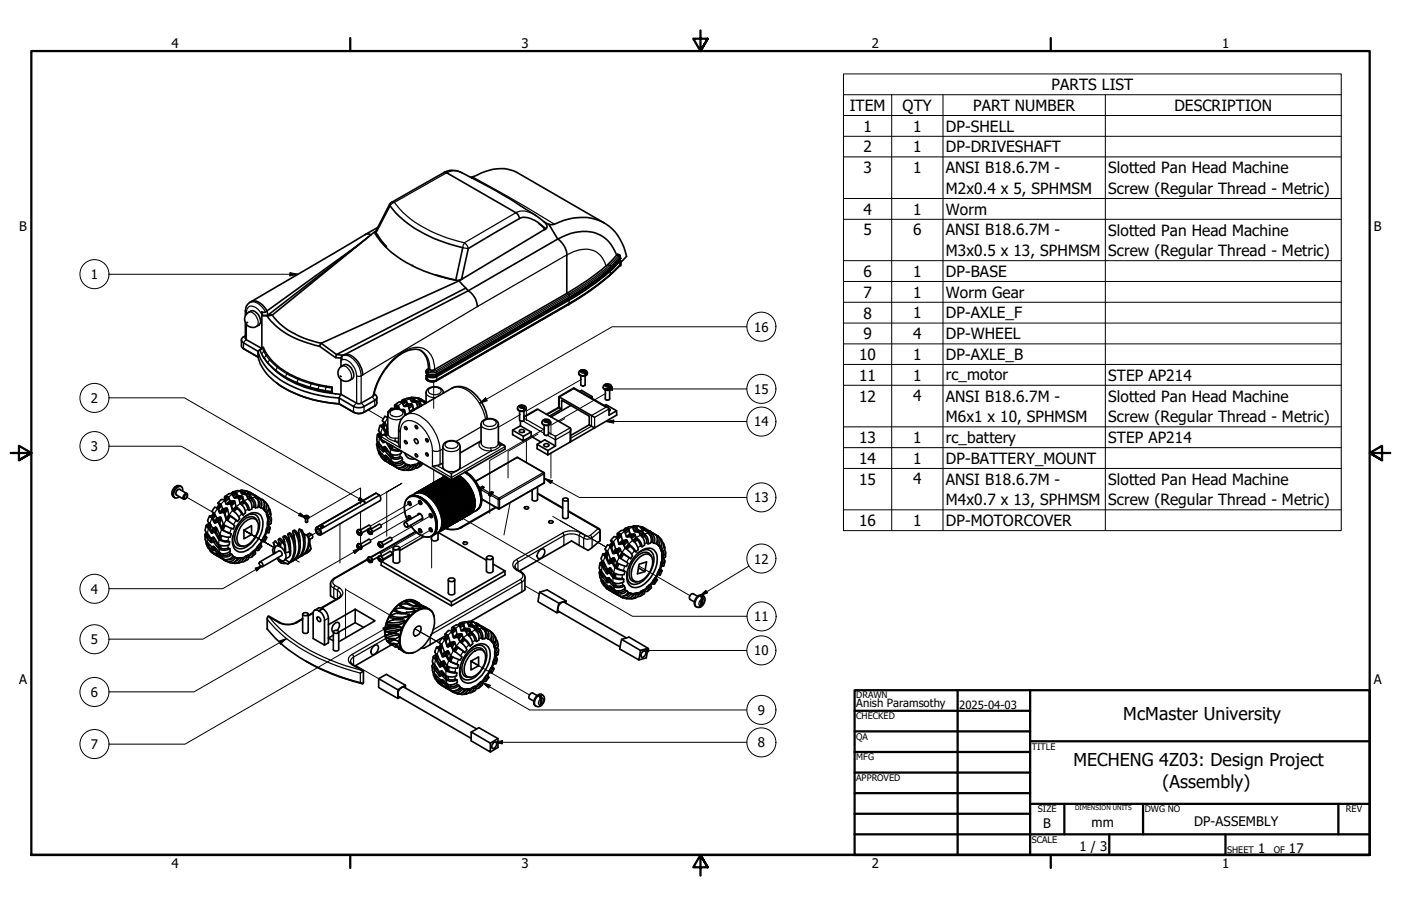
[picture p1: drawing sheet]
<svg xmlns="http://www.w3.org/2000/svg" width="432mm" height="279mm" viewBox="0 0 432 279" stroke-linecap="round" stroke-linejoin="round" font-family="sans-serif">
<defs><g id="words">
<g font-size="5.5">
<text x="346.2" y="221.9">McMaster University</text>
<text x="330.8" y="236.3">MECHENG 4Z03: Design Project</text>
<text x="358.3" y="242.9">(Assembly)</text>
</g>
<g font-size="4.8">
<text x="324.1" y="27.8">PARTS LIST</text>
<text x="261.9" y="34.2">ITEM</text>
<text x="278.2" y="34.2">QTY</text>
<text x="299.9" y="34.2">PART NUMBER</text>
<text x="361.9" y="34.2">DESCRIPTION</text>
<text x="266.1" y="40.6">1</text>
<text x="281.4" y="40.6">1</text>
<text x="291.5" y="40.6">DP-SHELL</text>
<text x="266.1" y="47">2</text>
<text x="281.4" y="47">1</text>
<text x="291.5" y="47">DP-DRIVESHAFT</text>
<text x="266.1" y="53.4">3</text>
<text x="281.4" y="53.3">1</text>
<text x="291.5" y="53.4">ANSI B18.6.7M -</text>
<text x="341.6" y="53.5">Slotted Pan Head Machine</text>
<text x="291.5" y="59.8">M2x0.4 x 5, SPHMSM</text>
<text x="341.6" y="59.8">Screw (Regular Thread - Metric)</text>
<text x="266.1" y="66.2">4</text>
<text x="281.4" y="66.2">1</text>
<text x="291.5" y="66.2">Worm</text>
<text x="266.1" y="72.6">5</text>
<text x="281.4" y="72.6">6</text>
<text x="291.5" y="72.6">ANSI B18.6.7M -</text>
<text x="341.6" y="72.6">Slotted Pan Head Machine</text>
<text x="291.5" y="79">M3x0.5 x 13, SPHMSM</text>
<text x="341.6" y="79.1">Screw (Regular Thread - Metric)</text>
<text x="266.1" y="85.4">6</text>
<text x="281.4" y="85.3">1</text>
<text x="291.5" y="85.4">DP-BASE</text>
<text x="266.1" y="91.8">7</text>
<text x="281.4" y="91.8">1</text>
<text x="291.5" y="91.8">Worm Gear</text>
<text x="266.1" y="98.2">8</text>
<text x="281.4" y="98.2">1</text>
<text x="291.5" y="98.2">DP-AXLE_F</text>
<text x="266.1" y="104.6">9</text>
<text x="281.4" y="104.6">4</text>
<text x="291.5" y="104.6">DP-WHEEL</text>
<text x="264.8" y="111">10</text>
<text x="281.4" y="111">1</text>
<text x="291.5" y="111">DP-AXLE_B</text>
<text x="264.8" y="117.4">11</text>
<text x="281.4" y="117.4">1</text>
<text x="291.5" y="117.3">rc_motor</text>
<text x="341.6" y="117.4">STEP AP214</text>
<text x="264.8" y="123.8">12</text>
<text x="281.4" y="123.8">4</text>
<text x="291.5" y="123.8">ANSI B18.6.7M -</text>
<text x="341.6" y="123.8">Slotted Pan Head Machine</text>
<text x="291.5" y="130.2">M6x1 x 10, SPHMSM</text>
<text x="341.6" y="130.2">Screw (Regular Thread - Metric)</text>
<text x="264.8" y="136.6">13</text>
<text x="281.4" y="136.6">1</text>
<text x="291.5" y="136.7">rc_battery</text>
<text x="341.6" y="136.6">STEP AP214</text>
<text x="264.8" y="143">14</text>
<text x="281.4" y="143">1</text>
<text x="291.5" y="143">DP-BATTERY_MOUNT</text>
<text x="264.8" y="149.4">15</text>
<text x="281.4" y="149.4">4</text>
<text x="291.5" y="149.4">ANSI B18.6.7M -</text>
<text x="341.6" y="149.5">Slotted Pan Head Machine</text>
<text x="291.5" y="155.8">M4x0.7 x 13, SPHMSM</text>
<text x="341.6" y="155.8">Screw (Regular Thread - Metric)</text>
<text x="264.8" y="162.2">16</text>
<text x="281.4" y="162.2">1</text>
<text x="291.5" y="162.2">DP-MOTORCOVER</text>
</g>
<g font-size="4.1">
<text x="52.8" y="14.7">4</text>
<text x="160.8" y="14.7">3</text>
<text x="268.7" y="14.7">2</text>
<text x="376.7" y="14.7">1</text>
<text x="5.9" y="71.4">B</text>
<text x="423.4" y="71.4">B</text>
<text x="28" y="86">1</text>
<text x="232.4" y="102.3">16</text>
<text x="28" y="124.2">2</text>
<text x="232.4" y="121.4">15</text>
<text x="232.4" y="131.5">14</text>
<text x="28" y="139.1">3</text>
<text x="232.4" y="154.9">13</text>
<text x="232.4" y="173.8">12</text>
<text x="28" y="183.1">4</text>
<text x="232.5" y="191.6">11</text>
<text x="28" y="198.6">5</text>
<text x="232.4" y="202.1">10</text>
<text x="5.9" y="211.1">A</text>
<text x="28" y="214.9">6</text>
<text x="423.4" y="211.1">A</text>
<text x="233.6" y="220.5">9</text>
<text x="28" y="231">7</text>
<text x="233.6" y="230.5">8</text>
<text x="321.6" y="255.4">B</text>
<text x="336.4" y="255">mm</text>
<text x="368" y="254.8">DP-ASSEMBLY</text>
<text x="332.7" y="262.5">1 / 3</text>
<text x="387.7" y="263.1">1</text>
<text x="397.3" y="263.1">17</text>
<text x="52.8" y="267.7">4</text>
<text x="160.8" y="267.7">3</text>
<text x="268.7" y="267.7">2</text>
<text x="376.7" y="267.7">1</text>
</g>
<g font-size="3.5">
<text x="263.9" y="218">Anish Paramsothy</text>
<text x="295.7" y="218.6">2025-04-03</text>
</g>
<g font-size="2.8">
<text x="263.9" y="215.4">DRAWN</text>
<text x="263.9" y="221.8">CHECKED</text>
<text x="263.9" y="228.2">QA</text>
<text x="318" y="231.1">TITLE</text>
<text x="263.9" y="234.5">MFG</text>
<text x="263.9" y="240.9">APPROVED</text>
<text x="319.9" y="250.5">SIZE</text>
<text x="352.8" y="250.5">DWG NO</text>
<text x="414.8" y="250.4">REV</text>
<text x="318" y="259.9">SCALE</text>
<text x="378.2" y="263.1">SHEET</text>
<text x="392.6" y="263.1">OF</text>
</g>
<text font-size="2" x="331.3" y="249.9">DIMENSION UNITS</text>
</g></defs>
<!-- layer: Tweak Trail (ANSI) -->
<g fill="none" stroke="#000" stroke-width=".31">
<path d="M133.7 84.6h.1M133.7 117.7v8.2M179.3 117l-17.1 9.7v3M113.5 126.4l4.7 2.8M160.4 127.8l-6.8 4M162.2 135.4v7.2M165.8 133.9l-9.2 5.3v8.2M167.9 132.2l-17 9.8v16.3M169.8 139.8v7.6M174.1 129.1l-1.7 .9M186.8 121.3l-17 9.8v3M57.3 153.2l8.3 4.8"/>
<path d="M111.1 155.4v-4.9l-16 9.3M111.1 157.9v11.6M117.1 153l6.8-4-4.7 2.8v13.6M126.4 155.2l-12.2 7M126.4 159.6l-12.2 7M129.7 154.9l-12.3 7M132.9 158.9l-12.2 7.1M133.7 144.9v6.4M136.6 146.6v2.9M145 144.7h.2M157.2 155l-1.9 10M170.4 159.3l16.4 9.4"/>
<path d="M75.2 163.5l9.4 5.5zM90.9 172.6l1.4 .8M98.6 163.6l-2.4 1.4M104.8 161.5v12.1M129.7 163.6l-12.3 7.1M132.9 163.3l-12.2 7.1M133 165.4v9.7M196.9 174.6l15.8 9.1M120.1 189.7l-13.6-8.1v15.1M127.9 193.9l7.7 4.5M161.8 180.7l4.4 2.5M109.7 205.2l7 4.1"/>
<path d="M145.2 203.9l18 10.4"/>
</g>
<!-- layer: Visible Narrow (ANSI) -->
<g fill="none" stroke="#000" stroke-width=".38">
<path d="M142.4 53.3a4.7 4.7 0 0 0-4.7 0l-16.2 9.1a30.7 30.7 0 0 0 14.7 10.4l6.9 2.1 15.9-9.3a5.8 5.8 0 0 1 6.2 .9M145.7 54.6l16 9 9.2 5.6M120.8 62.4h.7l-.7 .4-.6 .6-.1-.4M143.1 74.9l.7 .5 .5 1.2-1.7-.2zM190.1 78.7l.5 .1M190.2 78.5l.6 .2M190.6 78.8l-2.8 3.1 .4 .3 2.9-3.1v.5M190.8 78.7l-.2 .1M190.9 78.5l-.1 .2M190.9 79.9v.4M191.1 79.6h.1M191.1 78.9v.2l-.3-.4 .3 .3"/>
<path d="M191.1 79.6l-2.9 3.1M191.2 79.3l-.1 .3M75.6 95.9l.3 .4a1.67 1.67 0 0 1 .8-1.7 1.67 1.67 0 0 1 2 .1l.9 .7 1.1 1.6M75.9 96.3v.5M76.1 99.3l.2 .2-.2 .1zM76.6 96.3a2.44 2.44 0 0 1 2.7 2l.3 1a1.23 1.23 0 0 1-.5 1.3M77 93.3a3.5 3.5 0 0 1 4 1.6l.9 1.3M174.7 90.5l.5 .2-40.8 23.6M175.2 91.9v.4l-40.8 23.5v-.4M175.2 93.9h.1M175.3 93.9l-40.9 23.6M175.4 91.8v-.7l-40.8 23.6v.6a3.2 3.2 0 0 1-3.3-.4"/>
<path d="M175.4 93.7l-40.8 23.5-.1 .2-.8 .3h-.9l-.8-.3M175.4 93.7v-1.1l-40.8 23.6M175.4 93.7l-.1 .2M186.8 82a6.5 6.5 0 0 0-9-4.7l-2 .8a2336 2336 0 0 0-64.5 37.8M187.3 81.6l.5 .3a83.8 83.8 0 0 1-12.6 8.8l.2 .4a85.1 85.1 0 0 0 12.8-8.9v.5M187.8 83.1v.2a98.4 98.4 0 0 1-12.6 9l.1 .2-40.8 23.5M187.9 85a90.6 90.6 0 0 1-12.6 8.9M187.9 85h-.1M188.1 84.7a86.5 86.5 0 0 1-12.7 9M188.1 84.7l-.2 .3M188.2 82.7a92 92 0 0 1-12.8 9l-40.8 23.6M188.2 82.7l-.1 .2"/>
<path d="M190.9 80.5l.1 .2M190.9 80.5l-2.9 3 .1 .2 2.9-3M191 80.4l.2 .2M191 80.4l-.1-.4-2.3 2.6a32.7 32.7 0 0 1-8.2 6.7l-5.1 3.2 .1 .1a86.5 86.5 0 0 0 12.7-8.9v1M191 80.4l-.1 .1M191.1 81.9l-.2 .2M191.1 81.7a70 70 0 0 1-15.7 11.8l-40.8 23.7M191.1 81.8v.1M191.2 80.3l-.2 .1M191.2 80.6l.1 .9M191.2 80.6l-.2 .1M191.3 81.5h.1"/>
<path d="M191.3 80.5l-.1 .1M191.3 81.6l-3.4 3.4M191.3 81.5l-3.2 3.2M191.3 81.6l-.2 .3M191.3 81.5v.1M191.3 81.3v.2M75.6 103.8l-.5 .1M75.9 100v4.8l-.8 .9v1.9M80.8 107.3l.5 1M81.3 108.3l.7 1.3 .4-.2M81.3 108.3l-.7 .9M81.5 110.5l.5-.9 1.1 1.4 .3-.2"/>
<path d="M81.6 108.1l-.3 .2M82.6 112l-.1-.1 .6-.9 2.4 2.3 .3-.3M85.2 114.5l-.2-.3 .5-.9 2.9 2-.5 1 .3 .3M88.7 115.1l-.3 .2 3.5 1.7-.4 1 .3 .3M92.1 116.7l-.2 .3 4 1.4-.3 1 .2 .3M96.1 118l-.2 .4 2.4 .5-.3 1.1 .2 .3M98.4 118.7l-.1 .2 2.2 .5-.2 1.1 .2 .3M100.6 119.1l-.1 .3 1.8 .3M104.8 116l.3 .1zM105.1 111.1a2.9 2.9 0 0 1 3.8 1.9l.6 1.2 .4 1.7 .5 .2 .9-.2M105.3 112.9a3 3 0 0 1 3 3.4l-.5 1M105.5 109.7a3.4 3.4 0 0 1 3.9 1.6l1.3 1.9 .6 2.7"/>
<path d="M109.9 115.9v8.4l-.9 1v1.8M111.3 115.9v8.4l.9 1-.1 1.8M129.9 108.2a6.4 6.4 0 0 1 2.6 5.8M131.3 114.4l.5 .3v.6M131.3 115.9l.5 .3v1M131.3 116.8l.5 .3M131.4 116.9l.4 .3M131.4 115.7l1.8 .4 1.2-.3 .1 .2M131.5 117.2l.5 .2M131.6 114l.5 .3M131.8 117.2l1.2 .3 1.6-.3M131.8 117.1l1.2 .3 1.6-.3"/>
<path d="M131.8 117.2l.2 .2M132 114.4l1.7 .2 .7-.3 .2 .3a2.36 2.36 0 0 1-2.8 0zM132 117.4v.1M132.1 115.4v.4l-.5-.3M132.7 115.6h1.1M133.9 114a6.6 6.6 0 0 0-3.4-6.6 9.3 9.3 0 0 0-8.8 2.8 23.7 23.7 0 0 0-6.8 12.1M134.5 116l.1 .2M134.5 116l-.8 .3-1.9-.2a2.67 2.67 0 0 0 2.8 .1M134.6 116.2v.9M139.3 119.7a5.5 5.5 0 0 1 6.1 1.8 15.2 15.2 0 0 1 4.3 7.8M178.4 115a1.49 1.49 0 0 0 1.3 .8 1.49 1.49 0 0 0 1.3-.8M179 114.4l-.1 .2 .4 .4h.8"/>
<path d="M179.3 114.2l1 .1 .1 .5M185.9 119.4a1.55 1.55 0 0 0 2.7 0M186.5 118.7l.1 .5 1 .2M186.9 118.6h.8l.3 .2v.3M114.6 122.4l.9 1-.1 1.8M115.3 121.5h.1M116.8 137.9l.2 1.4M117 135l-.2 1.6M117.2 137.2l.1 .4M117.5 134.7v.2M117.7 134l-.2 .6M117.9 131.9l-.6 1.6"/>
<path d="M118.9 130.8l-.5 1.2M119.5 128.8l-.9 1.6M119.5 127.9a2.82 2.82 0 0 0 3.8 1.4l.5-.2M119.5 133.3l-1.1 .9 .7 .2 .5-.5M119.5 133.5l-.6 .4a1.99 1.99 0 0 0 1.6 1.7l2.4 1.1M119.5 133.6l.1 .3M119.6 133.9a2.13 2.13 0 0 0 2.8 1.2h.5M120.4 126.8a2.65 2.65 0 0 1 3.7 .4 1.84 1.84 0 0 1-2.5 1.3l-.8-.3a.91 .91 0 0 1-.4-1.4zM120.5 137.3a7.6 7.6 0 0 0 1.5 6.7l.6 .4M121.8 135.1l-.1 1h1.2M122.9 132.5l.5 .7a2.95 2.95 0 0 1 3.3-3.5 10.1 10.1 0 0 1 6.6 9.2M122.9 125.5l-.6 .6"/>
<path d="M123.4 133.2v4.9l-5.9-3.4M124 124.2l-1.3 .9M124.8 127.9v.2M125.2 124l-1.1 .6M125.2 127.9a4.9 4.9 0 0 1 5.5 1.3 14 14 0 0 1 4.9 9.7M126.4 123l-1.2 .5M127.4 123.4l-.7 .1M127.5 122.8h1.2M129.6 123.1l.4 .2M130.2 125l-2.1 .9-2.1 1.5M131.3 121.1a2.49 2.49 0 0 0 2.9 1.5M132.1 120.1a2.68 2.68 0 0 1 3.8 .1 1.32 1.32 0 0 1-1.7 1.5l-1.8-.4-.4-.6z"/>
<path d="M133.3 138.9l.7 .3 1.6-.3M135.6 138.9v4.4M136.5 137.7a3.2 3.2 0 0 0 5.1 .6l.2-.6M136.5 138.4l-.9 .5M136.7 121.1v.2M137.4 136.7a2.66 2.66 0 0 1 3.8 .3 1.82 1.82 0 0 1-2.6 1.2l-.9-.2a.86 .86 0 0 1-.3-1.3zM148.3 136a1.46 1.46 0 0 0-.6 1.6 1.46 1.46 0 0 0 1.3 1.1l2.4 .4-.1-1a2.49 2.49 0 0 1-3-1.5M148.3 130.9a2.67 2.67 0 0 0 3.5 1.4l1.3-.5 .5-.9M148.3 131.6l-7.8 4.5M149 130a2.58 2.58 0 0 1 4 .3 2.39 2.39 0 0 1-4 .3zM153.6 136.5l1.1 .7a6.2 6.2 0 0 1-3.3 1.9l-12.3 7-4.4-2.5M153.6 136.3a.84 .84 0 0 1 .6 1.1l-.4-.2-.2-.4"/>
<path d="M153.6 136.8a1.89 1.89 0 0 1-2.3 1.3M153.6 136.6v.2M155.6 137.7l-16.5 9.6-5.8-3.5v-4.9M159.5 125.9a1.55 1.55 0 0 0 2.7 0M160.1 125.3v.3l.3 .3h.8M160.5 125.1h.8l.3 .2-.1 .4M161.2 129.9l6.5 3.8M161.5 129l6.2 3.5M165.8 126.2l-4.3 2.5M167.1 130.2a1.49 1.49 0 0 0 1.3 .9 1.49 1.49 0 0 0 1.3-.9M167.7 129.6v.5l1 .1M168 129.4l1 .1 .1 .5"/>
<path d="M168.6 127.9l3.8-2.2v-3.3l4.4-2.5 10 5.7-4.5 2.5v3.3l-6.4 3.7M168.7 134.2l2.5 1.4 4.5-2.5v3.2M175.7 132l-4.5 2.6-2.2-1.3M187.7 126.1l-4.4 2.6v3.3M55.4 150.9a1.16 1.16 0 0 0-.9 1.8M55.6 151.1a1 1 0 0 0-1.1 0 1 1 0 0 0-.4 1l.1 .6 .4 .1M55.6 149.9a2.39 2.39 0 0 0-2.3 3l.4 .5M65.3 159.8l-.6 1.6M66.3 158.8l-.6 1.1M67.1 156.8l-1 1.5M68.3 155.9l-.9 1.2M69.2 154.3l-1.1 1.2"/>
<path d="M70.5 153.7l-1.1 1M71.6 152.5l-1.2 .8M72.8 152.4l-1 .5M74 151.5l-1.2 .4M74.4 152h.6M74.5 158.5l-.9 .9M75.1 151.4l1.1 .2M76.4 157.1l-.8 .5M77.1 151.9h.1M78.2 156.3l-.5 .2M79.5 156.3h.4M80.6 154a5.6 5.6 0 0 0-6.1 .9 17.3 17.3 0 0 0-7.1 14.3l.2 .8a4.6 4.6 0 0 0 2.1 3"/>
<path d="M80.9 156.8a5.4 5.4 0 0 1 1.4 5.6 12.8 12.8 0 0 1-7.4 9.5l-.7 .1a2.9 2.9 0 0 1-2.4-.5M93.9 159.4a.77 .77 0 0 0 1.3 0M94.2 159.1v.3h.5M94.3 159l.6 .1v.2M117.3 140.3l.6 1.1M118.6 142l.5 .3M123.2 140.1l.2 .7M123.8 141.9l.3 .5M126.1 153.2a4.4 4.4 0 0 1 5 1.5 9.6 9.6 0 0 1 3.1 9.3l-1.1 1.4M126.2 153.2a4.4 4.4 0 0 1 5.1 1.4 10 10 0 0 1 3.1 9.4l-1.2 1.3M126.4 153a4.6 4.6 0 0 1 5 1.6 9.6 9.6 0 0 1 3.1 9.3l-1.2 1.3M126.9 152.8a6.2 6.2 0 0 1 5.7 3.2 8.4 8.4 0 0 1 1.6 8.3l-.4 .5"/>
<path d="M127.8 152.3a4.3 4.3 0 0 1 4.9 1.4 10.5 10.5 0 0 1 3.4 8.7 2.87 2.87 0 0 1-1.4 2M128 152.1a4.6 4.6 0 0 1 5 1.5 9.6 9.6 0 0 1 3.1 9.3l-1.1 1.3M128.1 152.1a5 5 0 0 1 5.6 2.2 9.5 9.5 0 0 1 2.4 8.5l-1 1.3M128.3 152a4.9 4.9 0 0 1 5 1.9 9.2 9.2 0 0 1 2.7 9.3l-.8 .9M128.3 152a4.4 4.4 0 0 1 5 1.4 10 10 0 0 1 3.2 9.4l-1.2 1.2M128.6 151.8a4.4 4.4 0 0 1 5 1.4 9.6 9.6 0 0 1 3.1 9.4l-1.1 1.3M128.6 152a6.5 6.5 0 0 1 6.1 3.8 7.9 7.9 0 0 1 1.1 7.6l-.4 .4M128.7 151.8a4.4 4.4 0 0 1 4.9 1.5 9.8 9.8 0 0 1 3.1 9.2l-1 1.3M128.7 158.8l.1-.2a1.14 1.14 0 0 1 1.2 .4 1.14 1.14 0 0 1 0 1.3h-.5M128.8 151.7a5.2 5.2 0 0 1 5.7 2.6 9 9 0 0 1 2 8.6l-.7 .8M128.9 151.6a4.9 4.9 0 0 1 5.7 2.1 9.5 9.5 0 0 1 2.4 8.7l-1.1 1.3M129 158.4l-.2 .4"/>
<path d="M129.2 151.6a6.5 6.5 0 0 1 6.1 3.8 7.5 7.5 0 0 1 1 7.7l-.3 .4M129.2 151.4a4.3 4.3 0 0 1 5 1.5 10.3 10.3 0 0 1 3.3 8.7l-.5 1.2-.8 .8M129.3 151.4a5.5 5.5 0 0 1 6.1 2.9 9 9 0 0 1 1.9 7.8l-1 1.3M129.4 151.4a5.3 5.3 0 0 1 5.7 2.5 9.6 9.6 0 0 1 2.3 8l-1.1 1.5M129.5 142.4l-2.1 .9a2.97 2.97 0 0 1-2.4-.2M129.5 151.3a4.4 4.4 0 0 1 5 1.4 10.2 10.2 0 0 1 3.3 8.7 2.57 2.57 0 0 1-1.3 2M129.7 151.3a5.7 5.7 0 0 1 5.6 3.1 9 9 0 0 1 1.9 7.8l-.6 .9M129.8 151.1a4.6 4.6 0 0 1 5 1.5 10 10 0 0 1 3.1 9.3l-1.1 1.3M129.9 151.1a4.9 4.9 0 0 1 5.5 2.2 9.1 9.1 0 0 1 2.5 8.5l-.6 1-.5 .3M130 151a5.9 5.9 0 0 1 6.2 3.4 8 8 0 0 1 1.5 7.8l-.7 .9M130.1 150.9a4.5 4.5 0 0 1 5 1.5 10.3 10.3 0 0 1 3.3 8.7 2.94 2.94 0 0 1-1.3 1.9M130.3 150.9a6.7 6.7 0 0 1 6.2 3.8 7.9 7.9 0 0 1 1 7.7l-.3 .4"/>
<path d="M130.4 150.7a4.4 4.4 0 0 1 5 1.5 9.6 9.6 0 0 1 3.1 9.3l-1.1 1.4M130.5 150.7a4.4 4.4 0 0 1 4.9 1.6 9.8 9.8 0 0 1 3.1 9.2l-1.1 1.3M130.6 150.7a5.4 5.4 0 0 1 5.7 2.5 9.2 9.2 0 0 1 2 8.7l-.8 .8M130.7 150.6l.5-.2a5.3 5.3 0 0 1 5.1 2.3 9.4 9.4 0 0 1 2.5 8.7l-1.1 1.3M130.9 150.6a6.5 6.5 0 0 1 6.1 3.8 7.9 7.9 0 0 1 1.1 7.7l-.4 .3M131 150.4a4.3 4.3 0 0 1 5 1.5 10 10 0 0 1 3.3 8.7 2.61 2.61 0 0 1-1.3 1.9M131.1 150.4a5 5 0 0 1 5.5 2.2 10.2 10.2 0 0 1 2.7 7.9 2.8 2.8 0 0 1-1.3 1.9M131.3 150.2a4.4 4.4 0 0 1 5 1.5 9.6 9.6 0 0 1 3.1 9.3l-1.1 1.4M131.8 150a5.9 5.9 0 0 1 6.2 3.4 8 8 0 0 1 1.4 7.8l-.7 .9M131.9 149.9a4.5 4.5 0 0 1 4.9 1.5 10 10 0 0 1 3.3 8.7 2.61 2.61 0 0 1-1.2 1.9M132.1 149.9a6.7 6.7 0 0 1 6.1 3.8 7.9 7.9 0 0 1 1.1 7.7l-.4 .4M132.1 149.7a4.4 4.4 0 0 1 5.1 1.5 9.6 9.6 0 0 1 3.1 9.3l-1.2 1.4"/>
<path d="M132.3 149.7a4.4 4.4 0 0 1 4.9 1.6 9.8 9.8 0 0 1 3.1 9.2l-1.1 1.3M132.4 149.7a5.4 5.4 0 0 1 5.6 2.5 9.4 9.4 0 0 1 2.3 8.1l-1 1.4M132.5 149.5a4.4 4.4 0 0 1 5 1.5 10 10 0 0 1 3.1 9.3l-1.2 1.4M132.7 149.4a4.6 4.6 0 0 1 5 1.5 9.6 9.6 0 0 1 3.1 9.3l-1 1.3M132.7 149.6a6.5 6.5 0 0 1 6.1 3.8 7.9 7.9 0 0 1 1.1 7.6l-.4 .4M132.8 149.4a5 5 0 0 1 5.6 2.2 8.8 8.8 0 0 1 2.2 9.1l-.8 .7M133 149.4a4.6 4.6 0 0 1 5 1.8 9.2 9.2 0 0 1 2.7 9.3l-.8 .9M133 149.2a4.4 4.4 0 0 1 5 1.5 9.6 9.6 0 0 1 3.2 9.3l-1.2 1.4M133.3 149.2a6.4 6.4 0 0 1 6.1 3.9 7.4 7.4 0 0 1 1.1 7.6l-.4 .4M133.6 148.8a4.9 4.9 0 0 1 5.7 2.2 9.5 9.5 0 0 1 2.4 8.7l-1 1.3M133.9 148.7a4.4 4.4 0 0 1 5 1.5 10 10 0 0 1 3.1 9.3l-1.1 1.3M134 148.7a4.5 4.5 0 0 1 4.9 1.5 9.5 9.5 0 0 1 3.1 9.2l-1 1.4"/>
<path d="M134.2 148.5a4.3 4.3 0 0 1 5 1.5 10.5 10.5 0 0 1 3.4 8.7 2.87 2.87 0 0 1-1.4 2M134.5 148.3a4.9 4.9 0 0 1 5.6 2.2 9.5 9.5 0 0 1 2.5 8.7l-1.1 1.3M134.6 148.3a5 5 0 0 1 5.5 2.3 9.5 9.5 0 0 1 2.5 8.5l-1.1 1.3M134.7 148.3a4.7 4.7 0 0 1 5.1 1.9 9.2 9.2 0 0 1 2.6 9.2l-.7 .9M134.8 148.2a4.4 4.4 0 0 1 5 1.5 9.6 9.6 0 0 1 3.1 9.3l-1.1 1.3M135.1 148a4.4 4.4 0 0 1 5 1.5 9.6 9.6 0 0 1 3.1 9.3l-.3 .6-.8 .7M135.1 148.2a6.4 6.4 0 0 1 6.1 3.9 8.2 8.2 0 0 1 1.3 7l-.6 1M135.2 148a5 5 0 0 1 5.5 2.2 8.7 8.7 0 0 1 2.2 9.1l-.7 .8M135.3 148a5.2 5.2 0 0 1 5.7 2.6 9.6 9.6 0 0 1 2.3 8l-1.1 1.4M135.4 147.8a4.9 4.9 0 0 1 5.6 2.2 9.5 9.5 0 0 1 2.5 8.7l-1.1 1.3M135.6 147.9a6.5 6.5 0 0 1 6.1 3.8 7.5 7.5 0 0 1 1.1 7.6l-.3 .5M135.7 147.7l1.7-.3 1.3 .4"/>
<path d="M135.8 147.7a4.8 4.8 0 0 1 5.5 2.2 9.7 9.7 0 0 1 2.5 8.5l-1.1 1.3M135.9 147.6a5.3 5.3 0 0 1 5.6 2.6 9.1 9.1 0 0 1 2.3 8l-1 1.4M136.2 147.6a5.7 5.7 0 0 1 5.6 3 9 9 0 0 1 1.9 7.8l-.6 1M137.1 146.9l-.3 .1M137.1 146.9l-.1 .1M137.2 146.9l-.6 .3M137.4 147l-1.1 .3 1.2-.2-1 .2M137.5 147.1l-.7 .1M137.7 147.2h-.9l-.8 .3M139.2 148a10.3 10.3 0 0 1 4.8 10l-.6 1.1-.7 .7M139.5 147.8a10.3 10.3 0 0 1 4.8 10l-.5 1.1-.8 .7M139.7 147.8a10.4 10.4 0 0 1 4.8 9.6l-.9 1.7"/>
<path d="M139.8 147.7a10.3 10.3 0 0 1 4.7 10 2.38 2.38 0 0 1-1.2 1.7M140.1 147.5a10.3 10.3 0 0 1 4.7 10l-.5 1.1-.7 .7M140.3 147.4a10.6 10.6 0 0 1 4.8 9.7l-.8 1.7M140.3 147.3a10.5 10.5 0 0 1 4.9 10l-.5 1.1-.8 .7M140.7 147.2a10.5 10.5 0 0 1 4.8 9.9 2.61 2.61 0 0 1-1.4 1.8M140.8 147.1a10.4 10.4 0 0 1 4.9 9.6l-.9 1.7M141 147a10.3 10.3 0 0 1 4.7 10l-.5 1.1-.7 .7M141.3 146.8a10.6 10.6 0 0 1 4.7 10l-.5 1.1-.7 .7M141.4 146.7a10.1 10.1 0 0 1 4.8 9.7l-.8 1.7M141.5 146.7a10.3 10.3 0 0 1 4.8 10l-.5 1-.8 .7M143.3 145.7a10.3 10.3 0 0 1 4.7 9.9 2.66 2.66 0 0 1-1.3 1.9M143.4 145.6a10.5 10.5 0 0 1 4.8 10 2.67 2.67 0 0 1-1.3 1.8"/>
<path d="M143.4 159.3a5.8 5.8 0 0 0 .3-6.9l-.4-.9-1.6-2.2-2-1.6a10.2 10.2 0 0 1 4.7 10.4l-1.1 1.3M143.5 145.5a10.3 10.3 0 0 1 4.8 10 2.38 2.38 0 0 1-1.3 1.8M144 158.9a5.1 5.1 0 0 0 .7-6 10.6 10.6 0 0 0-4.4-5.5 10.2 10.2 0 0 1 4.7 10.3l-1.1 1.4M144.6 158.6a5.2 5.2 0 0 0 .6-6.1 10.2 10.2 0 0 0-4.3-5.4 10.4 10.4 0 0 1 4.8 9.6 2.75 2.75 0 0 1-1.2 2M145.2 158.3a4.9 4.9 0 0 0 .9-5.3 11.1 11.1 0 0 0-4.6-6.3 10.1 10.1 0 0 1 4.7 10.3l-1.1 1.4M146.6 148.5l12.8-7.4 8 4.6-13.6 7.9M147.5 150l.6 .4M147.8 150.7h.1M148.3 151.1l2.4 1.3M148.4 150.9l-.4-.2 .3 .2M148.5 153.9l5 2.9v-2.7M148.6 150.6l2.3 1.4"/>
<path d="M150.9 152.3l.3 .3-.4-.2M151.2 152.7l2.3 1.4M151.4 152.3l2.4 1.3M153 156.5l-10.8 6.3M153.6 156.9h.3M153.8 153.6l-.3 .5M153.8 153.6l.2 .5h-.5M154 154.1l13.7-8v2.7l-13.7 8zM159.3 141.1h.3M163.8 151.3l.2 .1M165.7 152.3l7.7 4.5M167.6 145.7h-.2l.3 .4"/>
<path d="M167.8 146l-.1 .1M167.8 148.7l-.2 .3M175.1 157.8l9.2 5.3-2.4 2M63.9 165.9v1.4M64.2 168.5l.5 1M64.3 162.9l-.4 1.6M64.3 165v.7M65 161.9l-.3 .9M65.3 170.4l.8 .5M70.2 168.1l.2 .9M70.4 165.7l-.1 1.1M70.7 170.2l.3 .5"/>
<path d="M71.4 162.9l-.6 1.5M72.8 160.5l-.9 1.3M103 178.4h.3M103.3 178.4a1.19 1.19 0 0 0-.7 1.1 1.19 1.19 0 0 0 .7 1.1l-.4 .8a1.47 1.47 0 0 1-1-1.4M110.1 164l.3-.1 .5 .6M110.1 164.3l.5 .5 .3-.1M110.1 168.4l.3-.2 .5 .6M110.1 168.7l.3 .4 .5-.1M110.3 163.4a1.11 1.11 0 0 1 1 1.6M110.3 167.8a1.08 1.08 0 0 1 1 1.6M113.3 172.7l-10 5.7M113.4 163.7l.3-.1 .4 .5"/>
<path d="M113.4 164l.3 .5 .4-.1M113.4 172.5l.3-.2 .4 .5M113.4 172.7l.3 .5 .4-.1M113.5 163.1a1.03 1.03 0 0 1 1 .5 1.03 1.03 0 0 1 0 1.1M113.5 171.8a1.03 1.03 0 0 1 1 .5 1.03 1.03 0 0 1 0 1.1M116.6 167.8l.3-.2 .4 .6M116.6 168.1l.3 .4h.4M116.6 172.1l.3-.1 .4 .5M116.6 172.4l.5 .6 .2-.2M116.8 167.1a1.15 1.15 0 0 1 1 1.7M116.8 171.5a1.11 1.11 0 0 1 1 1.7M124.7 161.2a.74 .74 0 0 1 .9 .4 .74 .74 0 0 1-.3 1l-.7-.9z"/>
<path d="M124.7 161.1a.98 .98 0 0 1 .9 1.5M125.7 160.6a7 7 0 0 1-.3-6.6 3.3 3.3 0 0 1 4.6 .1 9.4 9.4 0 0 1 3.9 10.2 2.88 2.88 0 0 1-4.3 .7l-2-1.6-1.1-1.4M128.2 164l-11 6.4M129.6 160.2h.4M138.6 162.1a5 5 0 0 0 .8-5.9 8.6 8.6 0 0 0-6.7-6.4l-1.1 .3a4.6 4.6 0 0 1 4.9 1.4 10.5 10.5 0 0 1 3.4 8.8 2.94 2.94 0 0 1-1.3 1.9M140.4 161.1a5 5 0 0 0 .8-5.9 9.7 9.7 0 0 0-6.1-6.4l-1.8 .2a4.3 4.3 0 0 1 5 1.5 10.3 10.3 0 0 1 3.3 8.8 2.61 2.61 0 0 1-1.3 1.9M141.9 162.7l.3 .1a6.6 6.6 0 0 1-5 .2M159.2 172.5a1.66 1.66 0 0 0-1.2 1.8 1.66 1.66 0 0 0 1.5 1.5M159.2 172.5l.4 .9-.7 .6-.2 .7M159.2 175.8l1.2 .7M160.4 178.7l-26.9 15.5M160.7 176.5h-.3a1.19 1.19 0 0 1 .8 1.1 1.19 1.19 0 0 1-.8 1.1"/>
<path d="M161.8 178.1a1.53 1.53 0 0 1-1 1.4l-.4-.8M173.4 164.4a6 6 0 0 1 5.6 0l-.5 .8a5.7 5.7 0 0 0-4.7 0zM173.4 164.4l-14.2 8.1M173.8 168.2v-3l-14.2 8.2v2.4M178.5 165.2v3M178.5 165.2l1.4 .8v3M179 164.4l1.4 .8M180.4 165.2l1 .2 .5-.3 .6 .8-1.5 .4-1.1-.3zM184.6 163l-.3 .1 .5 .7 .2-.2M184.8 166.8v-3l-2.3 2.1v2.9M188.9 178.1v1.5M189.5 175.1l-.4 1.6"/>
<path d="M190.8 172l-.7 1.5M191.8 177.2v1.1M191.8 179.7l.2 .7M192.6 174.6l-.4 1.4M192.7 169l-1.1 1.5M193.9 172l-.8 1.4M194.9 166.7l-1.2 1.1M195.5 169.9l-.8 1M197.4 165.1l-1.3 .7M197.4 168.3l-.8 .6M198.6 162.9a6.2 6.2 0 0 0-6.9 1.6 16.7 16.7 0 0 0-6.3 13.6l.5 1.6a4.4 4.4 0 0 0 1.7 2.2M199.3 167.4l-.6 .2"/>
<path d="M199.7 164.4l-1.1 .3M200.6 167.2l.5 .1M200.8 164.5l1 .2M202.2 167.6a4.9 4.9 0 0 1 1.7 5.2 13.1 13.1 0 0 1-7 9.9l-1.4 .3-1.9-.3M82.4 194.1v-3a48.4 48.4 0 0 0 21.9 14.4l6.8 2.1v3M85.9 192l-2.8-1.6a47.1 47.1 0 0 0 21 14.1l7.3 2.2-2.9-1.7M86.2 192h-.3M91.2 192h.4a6.5 6.5 0 0 1-5.7 0M93.3 191l-1.7 1M96.5 189.2l-1.5 .8M99.3 187.6l-1.1 .7M99.6 187.8l-1.2 .7"/>
<path d="M101.2 190.6l-1.2 .7M102.9 184.4v-3l1.1 .7v2.4M103.3 180.6l1.2 .6M104.5 184.5l-5.3 3.1M105 183.5a1.64 1.64 0 0 0-1-1.4l.5-.9a1.66 1.66 0 0 1 1.2 1.8 1.66 1.66 0 0 1-1.5 1.5M118.7 196l-10.2 5.8M118.9 196.9l-9.9 5.7v2.5M132.6 196.4v2.4M141.7 197.9l-1 1.4M144 195.7l-1.2 1M144.5 198.9l-.9 .9M146.4 197.5l-.8 .5"/>
<path d="M146.4 194.3l-1.2 .6M147.1 192.3a5.8 5.8 0 0 0-6.1 1 16.7 16.7 0 0 0-7.1 14.2l.5 1.7a3.7 3.7 0 0 0 1.7 2.2M148.3 196.8l-.7 .1M148.8 193.9l-1.2 .1M149.5 196.7l.5 .1M149.8 194l.9 .4M150.9 197.2a6 6 0 0 1 1.2 6.5 12.6 12.6 0 0 1-7.1 8.6l-2.1 .1-1.1-.4M160.8 182.5v-3l-27.8 16.1M189.1 180.8l.4 1.2M190 182.9l.8 .8M192.5 181.5l.2 .5M216.2 184.8a1.23 1.23 0 0 0-.4 2"/>
<path d="M216.7 184.7a1.23 1.23 0 0 1-.4 2M216.7 183.6a2.32 2.32 0 0 0-2.1 3.5M108.5 201.8a1.66 1.66 0 0 0-1.1 1.8 1.66 1.66 0 0 0 1.4 1.4M108.5 201.8l.5 .8-.7 .7-.3 .7M137.5 206.9l-.1 1.5M137.5 209.7l.3 1.2M138.2 212l.7 .8M138.3 203.8l-.5 1.6M139.6 213.4h.1M139.7 200.7l-.8 1.5M140.3 208.6v.8M140.5 206.1l-.2 1.2"/>
<path d="M140.7 210.6l.3 .5M141.4 203.4l-.6 1.4M142.7 200.9l-.8 1.3M166.6 215.6l-.7 1.3 .2 .4 .5 .1M167 215.3l.4 .1 .2 .5-.6 1.3M167.2 214.3a2.29 2.29 0 0 0-2 3.4"/>
</g>
<!-- layer: Visible (ANSI) -->
<g fill="none" stroke="#000" stroke-width=".51">
<path d="M136.8 53.2a5.3 5.3 0 0 1 5.6 .1 159.7 159.7 0 0 1 25.4 15.2 1.23 1.23 0 0 1 .4 2 10.7 10.7 0 0 0-6.8-3.5l-1 .2-16.1 9.4-2.1 9.6 26-15.7-.5-.1-1.6-1.5M136.8 53.2l-16.3 9.3-4.9 9.2a17.3 17.3 0 0 0 6.4 7.2 45.4 45.4 0 0 0 18.5 7.5M136.8 53.2l.9 .1 21.3 12.3 .6 .5 .5 1.3M146 54.5l-.6 .4a17.3 17.3 0 0 1 11.1-2.7l2.9 1 26.8 15.6M146.1 54.4l-1.1 .3M110.7 75.4l-28.4 20.5M112.6 72.3l.8-.2 1 .3M112.6 72.3l-35.2 20.7M113.7 72.9l-31.1 24.3-.3-1.3M115.8 71.3l-31.9 25.9M116.5 70.1l-3.9 2.2M119.1 76l-1.6-1.9-1.2-1.8-.6-.2 4.5-8.7a34.8 34.8 0 0 0 18.7 12l3.7 1-2.1 10"/>
<path d="M167.7 68.4a3.5 3.5 0 0 0 3.2 .8 16 16 0 0 1 16.9 .6 16.3 16.3 0 0 1 5.3 9.3l-1.8 1.9M169.2 69.2l2.7 4.5M171.9 73.7l-27.6 16a6.2 6.2 0 0 1 2.8 4.9M171.9 73.7a6.5 6.5 0 0 1 2.8 4.9v11.9M171.9 73.7a14.7 14.7 0 0 1 12.2-1.6 10.6 10.6 0 0 1 6 6.6M190.1 78.7l.1-.3 .9 .3 .1 .8-.3 .3M190.1 78.7a61.1 61.1 0 0 1-15.4 11.8M190.6 78.8l.3 .4v.6M190.9 79.8l.4 .5v1.2a65.8 65.8 0 0 1-16.1 12.4l-40.8 23.6a2.46 2.46 0 0 1-3.1-.7l.3-1.7M190.9 79.8a57.8 57.8 0 0 1-15.5 12l-40.8 23.5a2.92 2.92 0 0 1-3.3-.4l.1-.8 .7-.4M76 96.8a1.98 1.98 0 0 1 3.5 .1 2.49 2.49 0 0 1 .3 3.4 2.56 2.56 0 0 1-3.5 .1 2.56 2.56 0 0 1-.3-3.6zM77.4 93a3.4 3.4 0 0 1 4 1.6l.9 1.3"/>
<path d="M77.4 93a3 3 0 0 0-1.8 2.9v1.4M80.7 96.2v11.2l-5-2.9-.1-4.9M80.7 96.2l.1 .6a.82 .82 0 0 0 1.1 .6l.5 .1a23.5 23.5 0 0 0 13.5 8.6l2.5 .6M82.3 95.9l-.9 .4-.7-.1M83.9 97.2a24 24 0 0 0 15.1 8.7M83.9 97.2l-2.9 .1M83.9 97.2l-1.5 .3M134.4 84.8l6.1 1.6M141.5 86.6l2.1 2.2M141.5 86.6l-42.5 19.3M142 86.2l-.5 .4M142 86.2l-1.5 .2"/>
<path d="M142.2 86.2h-.2M174.7 90.5l-40.8 23.5-.8 .2-1-.5M190.7 80.1l.2 .4M191 80.7l.1 1M74.4 104.8l.1 2.3 5 3M74.9 107.4l4.6 2.7M75.6 103.6l-.7 .4a.96 .96 0 0 0-.5 .9 .96 .96 0 0 0 .7 .8l4.4 2.6v1.8M79.5 110.1a15.7 15.7 0 0 0 7.8 9.4 39.1 39.1 0 0 0 17.2 5l4.9 2.8 2 .1 4.6-2.6 .1-2.3M80.6 107.6l-1.1 .7a15.7 15.7 0 0 0 7.8 9.4 39.1 39.1 0 0 0 17.2 5l.6-1.1M80.8 107.3l.4-.2a17 17 0 0 0 9.2 8.8 49.5 49.5 0 0 0 12 3.6l-.2 1.3a35.5 35.5 0 0 1-17.9-7.1l-1.8-1.8-1.7-2.4-.7-1.4zM81 109.9a25.5 25.5 0 0 0 16 10.1l5.3 1M84.7 114.1a33.7 33.7 0 0 0 20.4 7.5"/>
<path d="M85.2 118a36.6 36.6 0 0 0 19.4 6.6M98.4 106.7l3.8 2.8a4.7 4.7 0 0 0 3.1 .9M99 105.9l4.7 3.4 2.2 .2M99 105.9l-.6 .8M102.4 119.4l-.1 1.6-.1-.2M104.7 113.4l.3-.2a1.89 1.89 0 0 1 3.3 .3 2.55 2.55 0 0 1 .2 3.3 2.57 2.57 0 0 1-3.5 .1 2.57 2.57 0 0 1-.3-3.5zM105.1 117v4.6M105.3 110.4l-.1-.1a1.45 1.45 0 0 1 2.2-1 6.9 6.9 0 0 1 4.4 6.3M105.3 110.4l-.2 .7v2M106 109.5l38.3-19.8-.7-.9-39.9 20.5-.3 1M129.7 108.1a6.5 6.5 0 0 1 2.4 5.6M129.9 108.2a6.8 6.8 0 0 0-7 1.5 21.3 21.3 0 0 0-7.8 12.4l-3.8 2.2-.9 .2-5.3-2.9"/>
<path d="M176.8 119.6v.3M179 115.9v2.8a.77 .77 0 0 0 1.3 0v-2.8M179 114.2h.3l1.2 .7 .3 .4M179 114.2l1.8 1.1M179 114.2l-.2 .1M179.1 114.1a1.3 1.3 0 0 1 1.4 .1 1.3 1.3 0 0 1 .5 1.3 1.67 1.67 0 0 1-2.6-.2v-.5l.4-.5 1.3 .7 .3 .5 .4-.2M179.6 119.1h.2M186.5 118.6l.3-.1 1.2 .6 .3 .5M186.5 118.6l1.8 1M186.5 118.6l-.2 .1M186.6 118.5a1.19 1.19 0 0 1 1.5 .1 1.19 1.19 0 0 1 .2 1.5 1.39 1.39 0 0 1-1.5 .3 1.39 1.39 0 0 1-.9-1.2l.5-.5 1.3 .7 .3 .4 .3-.2M115.3 121.5a1.03 1.03 0 0 1 .9 .9 1.03 1.03 0 0 1-.7 1l-3.7 2.1-1.4 .2-1.4-.4-4.5-2.6 .1 1.9 4.4 2.5a2.94 2.94 0 0 0 3.1 0l3.6-2"/>
<path d="M116.1 137l.4 1.7 .7 1.5-.5-.6-.1-.6M116.3 134.1l-.2 1.7 .5 .6v1.4a.96 .96 0 0 1-.2-1.5M116.7 139.7l1.6 2.1 3.6 2.2M116.8 136.6a2.76 2.76 0 0 1 1.2 2.7 2.18 2.18 0 0 1-1.2-2.7zM116.8 137.9l.5-.3 .6 .8M117 135l1 1.5v-.6M117 139.3a4.6 4.6 0 0 1 1.7 2.2 2.92 2.92 0 0 1-1.7-2.2zM117.2 131.2l-.6 1.6 .6 .5-.4 1.6a.65 .65 0 0 1-.2-1.2h.4M117.2 137.2l.1 .4M117.5 134.9l-.5 .1M117.5 134.7v.2M117.7 134l-.2 .6"/>
<path d="M117.7 140l-.4 .3M117.8 134.3l-.5-.8-.3 1.5M117.9 131.9l.5 .1 .5 1M118.1 138l.5-.3v1.4l-.4 .2zM118.3 136l-.1 .5 .5-.3M118.4 130.2l-.6 1.3M118.4 134.2l-.7 .2-.2 1.1 21.6 12.5M118.6 130.4l.7 1.4-.6 1.5-.8-1.4zM118.8 139.2l.5-.3 .9 1.1M118.8 137.9l1.4 1.9 .2 1.3-1.6-1.9zM118.9 130.8l-.5 1.2M119.1 136.5l1.1 1.9 .2-1.2"/>
<path d="M119.3 138.5v.4M119.5 128.4l-.2 .3-.7-.3-.7 1.3 .5 .5-.7 1.6-.5-.5h.7M119.5 132.1l-.5 1.3 .5-.3M119.5 128.3l-.2 .4M119.5 133.3l-1.8 1M119.8 127.1h-.2l.1 .1M119.9 136.9l.4 .7M120.5 138.6a4.8 4.8 0 0 0 3 .4M120.6 137.4l-.1 1.2M120.9 138.4l.8 .3h1.4M121 137.5l-.1 .9-.4 .2M121.7 126.1l1-1 .5 1.1"/>
<path d="M121.8 125.7l-.2-.7h.9l-1.2 1h-.8l-.9 1.1M122.9 125.5l-.6 .6M123.6 124a.8 .8 0 0 1 1.3-.6l-1.1 .7-.7-.1-1.4 .9M123.6 126.4l.8-.2-.4 .4M123.6 139.1v.7l-.3 .3-2 .2-.8-.3 .1 1.3M124 124.2l1.2-.7 .4 1-1.1 .8zM124.2 126.7l.5-.3 .4 1.6M124.7 131.7a.52 .52 0 0 1 .6 .1 .52 .52 0 0 1 0 .7l-.4-.2zM124.7 136a.53 .53 0 0 1 .6 .2 .53 .53 0 0 1 0 .6l-.4-.1zM124.7 125.3l1.2-.7h.9l-1.2 .7zM124.8 139.7a2.48 2.48 0 0 0 3.1 1.8M124.8 126.8l-.3 .2"/>
<path d="M124.8 128.1a2.31 2.31 0 0 0-3.1-2 2.11 2.11 0 0 0-2.2 1.8v5.7M125.2 124l-1.1 .6M125.2 124l.3 .6M125.2 123.5v.5M125.9 125.4l1.2-.7 .3 1.4-1.1 .8zM125.9 124.6v.4M126 122.9l.9-.3 .4 .1-1.7 .1-1.5 .5M126.4 123l1.1-.2 .5 .7-1.1 .4zM126.7 122.6a6.2 6.2 0 0 1 4.6 1.5l-.7-.1 .3 .5M127.1 124.7v.5M127.1 125.2l-1.1 .7M127.1 125.2l.3 1"/>
<path d="M127.2 124l1.1-.4 .9 .2-1.2 .3zM127.4 123.4l.2 .2M127.4 123.4l-.7 .1M127.5 122.8l-.1 .6M127.6 126.3l-1 .8M127.8 126.4h-.2M127.9 135.3a.88 .88 0 0 1 .8 .6 .88 .88 0 0 1-.2 .9l-.6-.5-.2-.6zM128 131.3a.5 .5 0 0 1 .6 .3 .5 .5 0 0 1-.3 .6l-.3-.6zM128 140l.5 .2 .2 .6-.4 .1-.3-.4zM128.3 124.2l1.2-.2 .4 1-1.2 .4zM128.3 123.6v.4M128.7 122.8l.9 .3 .6 .4a1.38 1.38 0 0 1-1.5-.7z"/>
<path d="M129.3 124.5l-.8 .2M129.3 124.5l.3 .5M129.5 123.5l1.8 .5zM129.5 124l-.2 .5M129.6 123.1l-.1 .3M129.9 125.2l-.9 .5M130.5 123.7l-.1 .1M131.2 139.8a.52 .52 0 0 1 .7 .2 .52 .52 0 0 1-.1 .7l-.4-.2zM131.3 135.3a.5 .5 0 0 1 .6 .3 .5 .5 0 0 1-.3 .7l-.4-.6zM136.7 121.3a2.59 2.59 0 0 0-3.7-1.9l-.8 .3-.8 1-.1 3.6M136.8 136.8a3.1 3.1 0 0 1 5 .7v6.5a2.87 2.87 0 0 1-3.7 1.4l-1.1-.6-.5-.8v-6.3zM148.3 136.6v-5.7a2.5 2.5 0 0 1 3.1-1.8 2.11 2.11 0 0 1 2.2 1.8v5.7"/>
<path d="M148.3 136l-6.5 3.7M150.2 129.2a11.7 11.7 0 0 0-7.6-9.9l-1.5-.1-1.8 .5-14.1 8.2a5 5 0 0 0-2.3 4.6v4.4l.5 1.2M153.6 136.3l1.8 1.1M154.7 137.2l.9 .3v1l-16.5 9.5v-1.9M158 132.7l3.3 1.9M160.1 132.8a.82 .82 0 0 1 .9-.4 .82 .82 0 0 1 .6 .7 .86 .86 0 0 1-.9 .3 .86 .86 0 0 1-.6-.6zM160.1 126.8v2.7a.77 .77 0 0 0 1.4 0v-2.7M160.1 125.2l.3-.2 1.1 .7 .4 .5M160.1 125.2l1.8 1M160.1 125.2h-.1M160.2 125a1.25 1.25 0 0 1 1.4 .1 1.25 1.25 0 0 1 .5 1.3 1.48 1.48 0 0 1-1.4 .5 1.48 1.48 0 0 1-1.2-1l.5-.7 1.2 .7 .3 .5 .4-.2M160.4 131.3l3.3 1.9v1.4"/>
<path d="M160.4 131.3l-2.4 1.4v1.3l3.3 2v-1.4l2.4-1.4M160.4 129.8v1.5M160.7 129.9h.3M161.5 128.5l4.3-2.3 9.9 5.8 .2 .3-.2 .8M163.7 134.6l3.1 1.7M163.7 134.6l-2.4 1.4M165.5 137l2.4-1.4 3.3 1.9M167.6 137.1a.85 .85 0 0 1 .9-.3 .85 .85 0 0 1 .7 .7 .85 .85 0 0 1-.9 .3 .85 .85 0 0 1-.7-.7zM167.6 129.5l.4-.1 1.2 .7 .3 .4M167.6 129.5l1.9 1M167.6 129.5h-.1M167.7 131.1v2.8a.77 .77 0 0 0 1.3 0v-2.8"/>
<path d="M167.8 129.3a1.2 1.2 0 0 1 1.4 .2 1.2 1.2 0 0 1 .3 1.4 1.66 1.66 0 0 1-2.4-.4v-.5l.4-.5 1.3 .8 .3 .4 .4-.2M168.3 134.3h.2M168.8 138.9l-3.3-1.9v1.4l3.3 1.9M171.2 137.5l-2.4 1.4v1.4M171.2 134.6v2.9M172.2 125.6l.9 .5-3.7 2.2M172.2 122.4l11.1 6.3M173.1 126.1v-2.7l8.5 4.9v2.7M175.7 136.3l-6.9 4M175.9 132.4v3.5l-.2 .4M176 125l-6.2 3.6M178.7 120.7l.6-.3 3.2 1.9v.6"/>
<path d="M182.5 122.3l-.5 .3M183.3 132l-1.7-1-5.7 3.3M186.2 125.1l.6-.3 3.3 1.9M186.6 120.3v2.7a.77 .77 0 0 0 1.3 0v-2.7M186.8 125.6l.5 .1 .4 .4v1.9l2.4-1.3v1.3l-14.4 8.3M187.1 123.4h.2M187.5 125.7l-10.7-6.1-4.6 2.8v3.2l-3.8 2.2M187.7 126l.4 .3-.4 .5M54.4 149.9l.2-.1a2.26 2.26 0 0 0-1.2 3.4l.5 .3M54.5 149.9l.6-.2 .8 .4M54.5 152.7l2.1 1.2M55.4 150.9l2.2 1.3"/>
<path d="M56.3 151.4a1.04 1.04 0 0 0-.5-1.4 1.04 1.04 0 0 0-1.4 .6l-.6 .8-.3 .9a.95 .95 0 0 0 .5 1.3 .95 .95 0 0 0 1.2-.4M56.8 152.5l.7-.4a1.06 1.06 0 0 1 .1 1.2 1.06 1.06 0 0 1-1 .6l-.2-.4zM57.1 152.7l.2-.2a.66 .66 0 0 1 .4 .9 .66 .66 0 0 1-.8 .4l-.1-.6zM64.6 159.1l-.6 1.4 .5 .7M65.3 159.8l.4 .1 .5 1M65.8 158.1l-.6 1.4M66.1 158.3l.7 1.4-.7 1.5-.8-1.4zM66.3 158.8l-.6 1.1M67.1 156.8l.7 1.3M67.1 159.8l.7-.4-.7 1.6-.7 .3zM67.1 159.8l.3 .1M67.4 159.9l-.5 1.1"/>
<path d="M67.6 155.6l-.4-.5 .7 .3-1 1.3-.7-.3-.5 .6-.4 .7 .6 .5-.7 1.4-.6-.5 .6 .2M67.6 159.8l-.2 .1M67.7 155.5l-.9 1.2M67.7 155.5h.1M68.1 155.5l.5 1.3-.9 1.4-.6-1.4zM68.1 159.6l.7 2.1-.6 1.4-.9-2.1zM68.3 155.9l-.9 1.2M68.9 156.9l.3 .3-.6 .9M68.9 156.9l.8-.2-.9 1.3-.9 .2zM69 158.1l.3 .2M69.2 154.3l1.2-1 .5 1.1-1.2 1.1zM69.2 157.2h.1"/>
<path d="M69.3 153.9a.59 .59 0 0 1 0-.8 .59 .59 0 0 1 .9 .1l-1.2 1-.9-.1-.9 1M69.3 158.3l.5 1.6M70 155.6l1.2-1 .8-.2-1.1 1zM70 156.7l.5 2-.8 1.4-.7-2zM70.2 157.2l-.9 1.1M70.4 153.3l.1 .4M70.5 153.7l-1.1 1M70.5 153.7l.4 .8M70.7 158.9l-.9 1.4 2.5 1.9-.4 .9-2.9-1.2-.6 1.5M70.7 158.9l2.5 1.9M70.7 158.9l.3 .3M71 159.2l-.8 1.3"/>
<path d="M71 159.2l2.2 1.6M71.2 154.6l.1 .3-.5 .5M71.2 155.5l.4 1.8M71.2 155.5l1.1-1 .5 1.6-1.2 1.2M71.2 155.5l.1 .5M71.2 152.3a.9 .9 0 0 1 1.4-.5l-1.2 .5-.7-.1-1.4 .9M71.3 156l.4 1.3M71.3 154.9h.1M71.6 152.5l1.2-.6 .5 .9-1.2 .7zM72.4 153.6l1.2-.7 .9 .1-1.2 .5zM72.5 155l-1.2 1M72.8 152.4l-1 .5"/>
<path d="M72.8 152.4l.3 .5M72.8 151.9v.5M72.9 156.4l-1.1 1.1a5.4 5.4 0 0 1 2.1 2.5l-.7 .8M72.9 156.4l1.1 .9 .9 1.5M72.9 156.4l.1 .4M73 156.8l-.9 .9M73 156.8l1.9 2M73.6 153.7l1.1-.6 .5 1.3-1.2 .7zM73.6 152.9v.5M73.8 151.4l.5-.2 .6 .1h-1.8l-1.3 .4M74 151.5l1.1-.1 .6 .7-1.2 .2zM74.4 152h.6"/>
<path d="M74.4 151.2l1.4 .2 1.4 .5 3.8 2.3M74.7 160a4.3 4.3 0 0 1 4.9-1.6 4.3 4.3 0 0 1 1.2 4.9 9.2 9.2 0 0 1-6.4 6.9 2.76 2.76 0 0 1-2.8-3.1 10.3 10.3 0 0 1 3.1-7.1zM74.7 153.6l-1 .5M74.7 153.6l.3 .8M74.7 153.1v.5M74.9 152.4l1-.2 .9 .2zM75 152l.1 .1M75.1 159.6a2.99 2.99 0 0 1 4.3-.3 6.7 6.7 0 0 1-1.6 7.7 4.5 4.5 0 0 1-4.6 2.1 3.1 3.1 0 0 1-1.4-3.7M75.1 151.4l-.1 .6M75.3 154.6l-1.2 .7a3.4 3.4 0 0 1 1.5 2.9l-.7 .6M75.3 154.6v.5l-.8 .5M75.3 154.6l1.2 1.4 .3 1.4"/>
<path d="M75.3 155.1l.8 .9 .3 1.1 .4 .3M75.9 152.7l1.2-.1 .4 .9-1.1 .3zM75.9 152.2v.3M76.2 151.6l1.5 .7-.9-.2zM76.9 153.2l.3 .3M77.1 152.2l.9 .3M77.1 152.2l1.7 .7-.8-.4M77.1 152.6l-.2 .6h-.7M77.1 151.9l-.1 .2M77.5 154.2l.7 .9v1.2l.5 .3M77.7 153.6l-1.1 .4a3.1 3.1 0 0 1 1 3l-.8 .4M77.7 153.6l-.2 .6-.5 .2"/>
<path d="M77.7 153.6l.8 1.1 .3 .9-.1 1M78 152.5v.1M78.2 152.7l1.5 .8a1.29 1.29 0 0 1-1.5-.8zM79.1 153l-.2 .4M79.6 154.2l.5 1-.2 1.1 .6 .4M79.9 153.7l-1-.2a2.51 2.51 0 0 1 .5 3l-.7 .1M79.9 153.7l-.5 .5M79.9 153.7l.6 .6 .2 .9-.2 1.5M81.3 157.2l.9 .7M81.3 157.2l.5 .2M81.5 155.5l.2 .6-.4 1.1M81.6 154.7l-.8-.6a2.06 2.06 0 0 1 .2 2.7l-.5-.1"/>
<path d="M81.6 154.7l.6 1-.4 1.7M81.6 154.7l-.2 .2M81.8 154.8l.4 .6a1.64 1.64 0 0 1 0 2.5M81.8 157.4l.4 .5M82.2 158.6l.5 .3M82.2 158.6l.2 .7 .4 .3M82.5 157.4v.7l-.3 .5M82.7 158.9l.1 .7M82.8 156.7a1.48 1.48 0 0 1-.1 2.2M82.9 159.6a.83 .83 0 0 1-.4 1.1M83.2 157.2l.2 .7a1.26 1.26 0 0 1-.6 1.7M83.3 159.3l.2 .2a.93 .93 0 0 1-.6 1.4"/>
<path d="M83.6 160a1.48 1.48 0 0 1-.2 1.6l-.5 .2M94.1 159.1l.8 .2 .1 .3M94.1 159.1l.9 .5M94.1 159.1h-.1M94.2 160v.9l.2 .2 .4-.2v-.9M94.2 159a.61 .61 0 0 1 .9 .4 .61 .61 0 0 1-.7 .7 .61 .61 0 0 1-.4-1l.9 .6 .1-.1M115.9 152.1l-18.4 10.6M117 152.7l.3 1-.2 .7-18.3 10.6M117.9 141.4l2.2 1.5-1.5-.9zM118.7 141.9l-.1 .1M119 140.5l1.7 1.7 .5 1-1.8-1.6zM119.1 141.4l-.2 .2 .3-.1-.4-1.1-.3 .2 .4 1"/>
<path d="M119.7 141.2l-.3 .4M120.3 143.1l-.7-.6 .2-.1 .6 .7M120.7 143.1l-.1 .2M121 140.2l.1 .8-.5 .3M121.1 141a2.45 2.45 0 0 0 2.3-.2l.4 .3M121.8 142.7l.2 .2-.5 .5M122.3 144.2l-1.7-.9-.6-.7 3 2M123.3 144.3l-.2 .4M123.8 141.1a3.3 3.3 0 0 1-3.2 .2M123.8 141.1l.3 .6-.8 .6-1.4 .4-.9-.3 .5 1M124.6 142.6a2.68 2.68 0 0 1-3.1 .8M124.6 142.6l-.5-.2a2.28 2.28 0 0 1-2.1 .5"/>
<path d="M124.6 142.6l.4 .5-.6 .7-.9 .4-1.3-.1 .9 .6M125.4 143.3a1.85 1.85 0 0 1-1.6 .8M125.4 143.3l.5 .2M125.4 143.3l1.1 .4M125.8 154.8a.65 .65 0 0 1 .8 .3 .65 .65 0 0 1-.1 .8l-.6-.4zM125.9 143.5a2.36 2.36 0 0 1-2.8 1.2M125.9 143.5l.6 .2M126.3 159.1l-.4 .2 .1 .5 .6 .3M126.3 154.7h-.2a.48 .48 0 0 0 0 .7 .48 .48 0 0 0 .6 .1M126.3 153.1l.1-.1a4 4 0 0 1 2.9-1 9.4 9.4 0 0 1 6.7 7.4 4.8 4.8 0 0 1-1.3 5l-1.4 .8M126.5 143.7a2.23 2.23 0 0 1-3.4 1M126.7 159.8l-.1 .2"/>
<path d="M126.7 160l-.3-.7-.5-.2-.1 .5 .5 .6M127.1 143.4l-.4 .6-.6 .3M127.1 143.4l.5 .2M127.1 143.4l.7-.1 .5 .2M127.6 143.6a1.93 1.93 0 0 1-2.4 1.4M127.9 152.2a4 4 0 0 1 4.9 .7 10.4 10.4 0 0 1 3.8 9.5l-.6 1.1-1.1 .8M128.3 143.5l-.2 .5a1.87 1.87 0 0 1-2.2 1M128.3 143.5l-.7 .1M128.5 151.8a3.9 3.9 0 0 1 4.9 .8 10.4 10.4 0 0 1 3.8 9.5l-.9 1.4-.9 .5M129 142.7l-.2 .6-.6 .4M129 158.4a1.18 1.18 0 0 1 1 1.8M129 142.7l.5 .3"/>
<path d="M129 151.5a4.1 4.1 0 0 1 5.4 1.2 9.5 9.5 0 0 1 3.2 9.4l-.4 .8-1.1 .7M129.2 154.4a.74 .74 0 0 1 .6 .4 .74 .74 0 0 1-.1 .8l-.4-.2-.3-.5zM129.2 158.4l-.1 .2M129.4 158.4l-4.7 2.7a.96 .96 0 0 0 0 1 .96 .96 0 0 0 .9 .5l4.6-2.8M129.5 143a1.5 1.5 0 0 1-1.6 1.4M129.5 142.4l-.5 .3M129.5 154.4a.51 .51 0 0 0-.2 .7 .51 .51 0 0 0 .6 .3l.1-.2M129.7 151.2a3.9 3.9 0 0 1 4.9 .7 10.3 10.3 0 0 1 3.8 9.5l-.7 1.1-1 .8M130 142.7l-.5 .3M130.2 142.9l-.4 .7-1.2 .7M130.2 150.8a3.6 3.6 0 0 1 4.5 .4 10.4 10.4 0 0 1 4.2 9.8l-.6 1.2-1.1 .7M130.8 150.5a3.9 3.9 0 0 1 5 .8 10.6 10.6 0 0 1 3.8 8.9 3 3 0 0 1-1.8 2.4"/>
<path d="M131.4 150.3a5.2 5.2 0 0 1 5.1 2.3 9.3 9.3 0 0 1 2.5 8.6l-.7 1M131.4 150.2a3.4 3.4 0 0 1 4.5 .4 10 10 0 0 1 4.2 9.7l-.6 1.2-1.1 .7M132 149.8a3.8 3.8 0 0 1 4.9 .8 10.3 10.3 0 0 1 3.8 9.4l-.6 1.2-1.1 .7M132.3 158.6a.6 .6 0 0 1 .8 .2 .6 .6 0 0 1-.3 .8l-.5-.6zM132.6 149.5a3.9 3.9 0 0 1 4.9 .7 10.2 10.2 0 0 1 3.8 9.4l-.6 1.2-1.1 .8M132.8 158.5a.51 .51 0 0 0-.3 .7 .51 .51 0 0 0 .7 .2v-.1M133.2 149.1a3.9 3.9 0 0 1 4.9 .8 10 10 0 0 1 3.8 9.4l-.9 1.5-.8 .4M133.8 148.9a6.4 6.4 0 0 1 6.2 3.8 7.8 7.8 0 0 1 1 7.7l-.3 .4M133.8 148.8a3.8 3.8 0 0 1 4.9 .7 10.2 10.2 0 0 1 3.8 9.4l-.6 1.2-1.1 .8M134.4 148.5a3.9 3.9 0 0 1 4.9 .7 10.2 10.2 0 0 1 3.8 9.4l-.7 1.2-1 .8M134.4 148.6a5.4 5.4 0 0 1 5.1 2.3 10 10 0 0 1 2.6 8l-.8 1.6M134.9 148.1a3.9 3.9 0 0 1 5 .7 10.8 10.8 0 0 1 3.9 9 3 3 0 0 1-1.9 2.4"/>
<path d="M136.5 142.8l-1.5 .7-1.7 .3M137.1 146.9l-.4 .2M137.2 146.9l-1.1 .5M137.7 147.2h-.9l-1.2 .6M139.5 147.8a10.5 10.5 0 0 1 4.8 10.1 3.1 3.1 0 0 1-1.7 2M140.1 147.5a10.2 10.2 0 0 1 4.7 10.4 2.65 2.65 0 0 1-1.7 1.6M140.7 147.2a10 10 0 0 1 4.7 10.3 3 3 0 0 1-1.7 1.7M141.3 146.8a10.5 10.5 0 0 1 4.7 10 3.5 3.5 0 0 1-1.7 2.1M143.3 145.7a10.2 10.2 0 0 1 4.7 10.3l-.7 1.1-2.4 1.4M143.6 145.5a10.3 10.3 0 0 1 4.7 9.9 2.84 2.84 0 0 1-1.5 2M148 150.7h.1M148 150.7l.7-.4v-.3l-.7 .4-.1 .5"/>
<path d="M148 150.7v.2M148 150.9v.1M148 150.9l.3 .3M148.5 154l5.1 2.9M148.7 150l.5 .3-.7 .4-.2 .6-.3-.2M148.7 150.3l.3 .1M150.8 152.6l.7-1-.8 .8v.3l.5 .1M151.5 151.6l.5 .3-.7 .4-.1 .7-.5-.3M151.5 151.9l.3 .2M152.8 156.4l-10.9 6.3a5.7 5.7 0 0 1-4.6 .2M153.6 156.9h.3M161.6 156.5l.7-.3 .6 .3a.68 .68 0 0 1-.7 .5 .68 .68 0 0 1-.6-.5z"/>
<path d="M165.7 150.1v4a.99 .99 0 0 1-1.7 0v-3M165.7 152.1l7.7 4.5M167.6 145.7l.2 .3v2.7l-.2 .4M167.6 145.7l-8.2-4.7-12.8 7.4M167.6 149l-13.7 7.9M173.4 154.1v5.3a.98 .98 0 0 0 1.7 0v-5.3M173.7 153.7l.6-.2 .8 .4a.86 .86 0 0 1-.8 .7 .86 .86 0 0 1-.9-.5zM175.1 157.5l9.5 5.5 .4 .6M63.2 165v1.4l.6 .7 .2 1.2-.4-.6v-.7M63.6 162.1l-.4 1.3 .6 .9-.2 1.5-.4-.8 .4-.8M63.6 167.7l.5 1.3 1 1.2-.3-.3M63.8 161.7h.5l.2-.5-.5 1.6a.56 .56 0 0 1-.4-.9z"/>
<path d="M63.9 165.9l.4-.2 .7 .7M63.9 164.5l1.1 1.4v1.4a2.19 2.19 0 0 1-1.1-2.8zM63.9 167.3a2.96 2.96 0 0 1 1.6 2.4l-1.3-1.2zM64.3 162.9l.4-.1 .6 1M64.3 165v.7M64.6 168.1l-.4 .4M64.7 161.4l.8 1.5-.3 1.4-.9-1.4zM64.7 169.5l2.1 1.8a4.2 4.2 0 0 1-2.1-1.8zM65 161.9l-.3 .9M65 170.1l5.3 3.2a1.95 1.95 0 0 0 2.9-1.1M65.2 166l.5-.3-.1 1.4-.4 .2zM65.5 170.1l-.2 .3"/>
<path d="M65.7 165.7l-.5 .3M65.8 162.9l.6-.3-.4 1.5-.6 .3zM65.9 165.7l1.3 2.1 .2 1.3-1.6-1.9zM66 168.5l1.6 1.9 .5 1-1.9-1.7zM66 169.5l-.2 .2 .2-.1-.3-1.1-.3 .2 .4 1M66.2 162.8l-.3 1.3M66.2 162.8l-.4 .1M66.4 166.9l.8 1.2M66.4 162.8h-.2M66.4 166.9l-.6 .3M66.4 166.4v.5M66.7 164.1l.8 1.5"/>
<path d="M66.7 162.7l1 2.1-.3 1.4-1.2-2zM66.7 164.1l-.5 .1M66.7 169.4l-.5 .3M66.7 170.8l2.8 2.1-2.1-1.3zM66.9 163.2l-.2 .9M67.1 171.4l-.6-.8-.1 .2 .7 .6M67.3 161l.4 .2M67.5 171.4l-.1 .2M67.6 166.5a4.7 4.7 0 0 0 3.1 .6M67.7 161.2l.6 1.6M68 168.2l.1 .8-.5 .4M68.1 166.4l2.6 .7"/>
<path d="M68.1 169a2.43 2.43 0 0 0 2.3 0l.4 .2M68.1 166.4l-.5 .1M68.2 160l-.5 1.2M68.3 165.2l-.2 1.2M68.4 163.4l2.8 1.3M68.4 163.4l.4 .1M68.6 170.8l.2 .3-.5 .5M68.8 163.5l2.4 1.2M69.3 162.1l-.5 1.4M70.1 172.6l-.4 .4M70.7 167.1v.9l-.4 .1-1.4 .2-1.4-.3 .1 1.4M70.8 169.2a3.5 3.5 0 0 1-3.2 .2"/>
<path d="M70.8 169.2l.2 .8-.8 .5-1.4 .3-.9-.2 .4 1M71.2 164.7l-.2 .9-.4 .1-2.7-.7-.3 1.5M71.4 170.9a3.1 3.1 0 0 1-3.1 .7M71.4 170.9l-.4-.2a2.01 2.01 0 0 1-2.2 .4M71.4 170.9l.4 .5-1.1 1-.9 .2-.8-.1 .7 .5M71.7 173.5l-.1 .1M72.1 171.8a1.67 1.67 0 0 1-1.8 .7M72.1 171.8l.5 .2M72.1 171.8l1.1 .4M72.6 172a2.4 2.4 0 0 1-2.9 1M72.6 172l.6 .2M73.7 172.1l-.4 .6-.7 .3"/>
<path d="M73.7 172.1l.5 .2M73.7 172.1l.7-.1 .5 .3M74.2 172.3a2.05 2.05 0 0 1-2.5 1.3M74.9 172.3l-.9 1.2-1.7 .2M74.9 172.3h-.7M75.2 163.5l2.3-1.4v2.7l-2.3 1.4zM75.2 163.5l2.3 1.3M75.2 161.2l.6-.5a2.13 2.13 0 0 1 3.8 .7 6.6 6.6 0 0 1-4.4 7 2.22 2.22 0 0 1-2-3.3l.7-2.2zM75.6 171.6l-.3 .6-.5 .4M75.6 171.6l.5 .3M76.1 171.9a1.62 1.62 0 0 1-1.7 1.4M76.8 171.5l-.3 .9-1.4 .8"/>
<path d="M76.8 171.5l-.5-.2-.7 .3M76.8 171.5l-.7 .4M77.5 170.4l-.2 .7-.5 .4M77.5 170.4l.5 .3M78 170.7a.98 .98 0 0 1-1.2 1.2M78.7 170.1v.7l-1.1 1M78.7 170.1l-.5-.3-.7 .6M78.7 170.1l-.7 .6M79.3 160.8a2.24 2.24 0 0 0-3.9-.7 7.3 7.3 0 0 0-2.9 7 1.95 1.95 0 0 0 2.4 1.4M79.3 168.7l.1 .4-.9 .9M79.3 168.7l.5 .2M79.8 168.9l.1 .5-.2 .3-.8-.1"/>
<path d="M80.1 173.3a.88 .88 0 0 1 .8 .5 .88 .88 0 0 1-.2 1l-.4-.2-.4-.6zM80.1 173.3l5.8-3.4a.93 .93 0 0 1 .9 .4 .93 .93 0 0 1 0 1l-5.9 3.5M80.4 168.1l.2 .4-.8 1.2M80.4 168.1l-.5-.3-.6 .9M80.4 168.1l-.6 .8M80.8 166.4l.2 .3-.8 1.3M80.8 166.4l.5 .3M81.3 166.7l.2 .4-.6-.2M81.3 165.5l.5 .2M81.3 165.5l-.5 .9M81.7 165.3l.5 .4h-.4M81.8 165.7l-.5 1"/>
<path d="M82.2 164.1l-.6 1.4h-.3M82.2 163l-.3 1 .5 .2M82.2 163l.4 .3M82.2 165.8l-.7 1.3M82.5 160.7l.4 .2M82.5 160.7l-.1 .8 .5 .3M82.6 163.3l-.2 .9M82.7 162.1l.5 .8-.6 .4M82.8 161.7l-.2 1.1-.4 .2M82.9 160.9v.9M83.2 162.9l-.3 1.4-.5-.1M84.3 167.4l.4 1.1"/>
<path d="M84.3 170.6l.3 .1M84.3 170.6l.2 .2M84.3 167.4l.5 1.3M84.6 169l.2 1.6M84.6 169l-.4 .2a1.21 1.21 0 0 0 .1 1.4M84.7 166.9h.1M84.8 166.9l.9 1 .2 .5v-.4l.3-.2M84.8 166.9l-.5 .5M84.8 168.7l-.2 .3M85.4 172.1l.6 1 .7 .6M85.5 167.6l.4 .4M85.6 172l.8 .7"/>
<path d="M85.9 166.3l.3-.2a2.26 2.26 0 0 1 1.3 1.6M86 167.3l.2 .5M86.2 167.8l.2 .8-.5-.2a.78 .78 0 0 0-1.1 .3M86.4 172.7l.4 .2M86.4 172.7l.3 1M86.7 173.7h1.5M86.7 167.1l-.5-.7-.3-.1 .2 1.2M86.7 167.1l.8 .6M86.7 167.1l-.3 1.5 1.3 1.4M86.8 172.9l1.9 1 .5-.4M87.1 166.9l.3 .2 .3-.2M87.3 165.5l.5-.3a3.5 3.5 0 0 1 1.6 3.1l.1 2.9"/>
<path d="M87.4 167.1v.3M87.5 167.7l.2 2.3M87.6 166.4l.1 .6M87.6 166.6l-.4-.9 .2-.3a4.7 4.7 0 0 1 1.8 4.1v.7M87.7 167l.3 2.2-.1 1.3-.2-.5M87.9 172.5l-.5 .4h-.6M87.9 172.5l1.3 1M88.1 172.2l-.2 .3M88.3 172.1l-.4 .4M88.6 166.1l.2 .1M88.8 164.6l.4-.2a4.1 4.1 0 0 1 1.8 3.6 5.8 5.8 0 0 1-2.3 5.9M88.8 166.3l.1 .3"/>
<path d="M89 165.5l.2 .6M89.1 165.8a.75 .75 0 0 1-.2-1.2 6.8 6.8 0 0 1 1.1 7.7l-.8 1.2M89.2 166.1l.3 2.6M89.2 166.1l-.4 .2M89.2 170.2l.3 1M89.2 170.2l-1.3 .3 .2 .9v.8M89.5 171.2l-.6 .7-.8 .3M90.1 165.2l.3 .2M90.3 163.8l.4-.3a5.1 5.1 0 0 1 1.8 4.9 5.1 5.1 0 0 1-2.6 4.8M90.5 164.7l.5 3.1M90.6 164.8l-.4-.9a.67 .67 0 0 1 1 .7 6.6 6.6 0 0 1-1.5 8.7l-.4 .2M90.6 165.2l-.3 .2 .1 .4"/>
<path d="M91.6 164.3l.2 .2M92.1 164.5l.4 2.4M92.3 163.2l-.4 1.7M92.3 163.2a7.2 7.2 0 0 1-.4 8.8l-1.2 .7M92.3 163.2a2.24 2.24 0 0 1 1.5 2.2 6 6 0 0 1-2.5 7M93.5 164.5l.4 .3M93.9 164.8l1.1 .7M93.9 164.8v1.3M94.4 161.1h.2M94.6 165.2l.3 .2M95 165.5a3.8 3.8 0 0 1-.4 4.4l-.4 .6-1.4 1M95 165.5a5.5 5.5 0 0 1-2.7 6.3"/>
<path d="M95.4 164.5l-1 .5 1-.5 .7 .3-1.1 .7M95.4 167.6l.4 1.6M95.8 169.2l-.3 .6-1.2 .9M95.8 169.2a3.9 3.9 0 0 1-2.1 1.7M96.1 164.8l.2 1-.9 .6M97.6 162.6a1.46 1.46 0 0 0-.1 1.6 1.46 1.46 0 0 0 1.3 .8l.3-.7-.4-1M97.6 162.6l18.3-10.5 1.1 .6-18.3 10.6zM97.7 163.2l.1-.1 .9 .7-.1 .7a.91 .91 0 0 1-.9-1.3zM98.8 162.1h.6l.3 .2a.46 .46 0 0 1-.5 .3 .46 .46 0 0 1-.4-.5zM98.8 162.5h.1M98.9 162.5h.7M110 163.9l1.3 .9v-.3l-1.2-.5a.62 .62 0 0 1 .5-.7 .62 .62 0 0 1 .7 .4 .8 .8 0 0 1-.1 1.4 .8 .8 0 0 1-1.2-.8v-.2"/>
<path d="M110 164l.1 .3 1.2 .5M110 168.3l1.3 .8v-.3l-1.2-.4a.56 .56 0 0 1 .2-.7 .56 .56 0 0 1 .8 .1 .81 .81 0 0 1 .5 1 .81 .81 0 0 1-.9 .6l-.3-.2-.4-.7M110 168.4l.1 .3 1.2 .4M111.1 167.8l2.6-1.5 .4 .2 .1 .7-2.6 1.5M113.3 172.6a.82 .82 0 0 0 .7 .9 .82 .82 0 0 0 .9-.6 .82 .82 0 0 0-.5-1 .56 .56 0 0 0-.8-.1 .56 .56 0 0 0-.2 .7l1.2 .4v.3l-1.3-.8-10.3 6-.8 .7-.3 .9v3.6v.2l1.7 1M113.3 163.6l1.3 .9v-.3l-1.2-.5a.54 .54 0 0 1 .3-.7 .54 .54 0 0 1 .7 .2 .77 .77 0 0 1 .5 1.1 .77 .77 0 0 1-1.2 .2l-.4-.7M113.3 163.8l.1 .2 1.2 .5M113.3 172.5l.1 .2 1.2 .5M113.4 163.3l-1.8 1M113.9 163a.54 .54 0 0 0 .3-.6 .54 .54 0 0 0-.5-.4l-2.6 1.4M114.3 163.2l2.6-1.5 .6 .4-.1 .5-2.6 1.4M116.5 167.7l1.3 .8v-.2l-1.2-.5a.59 .59 0 0 1 .5-.8 .59 .59 0 0 1 .7 .5 .77 .77 0 0 1-.1 1.3 .77 .77 0 0 1-1.1-.7l-.1-.2"/>
<path d="M116.5 172l1.3 .9v-.3l-1.2-.5a.59 .59 0 0 1 .5-.7 .59 .59 0 0 1 .7 .4 .8 .8 0 0 1-.2 1.4 .8 .8 0 0 1-1.1-.9M116.6 167.8v.3l1.2 .4M116.6 172.1l.7 .7 .5 .1M116.6 171.7l-1.8 1M117.2 171.4a.53 .53 0 0 0 .3-.6 .53 .53 0 0 0-.6-.4l-2.6 1.5M117.5 173.2v1.1l21.6 12.5 16.5-9.5v-1.2M117.6 167.3l2.6-1.6 .4 .2 .1 .7-2.6 1.5M117.6 171.6l2.6-1.5 .4 .2 .1 .6-2.6 1.6M117.7 173.2l21.4 12.4 16.5-9.5-3.6-2.2M121.2 169v4.1a1.18 1.18 0 0 0 2 0v-4.1M121.2 170.9l-3.1 1.8M121.5 168.6a.98 .98 0 0 1 1-.2 .98 .98 0 0 1 .6 .8 1.19 1.19 0 0 1-1.9-.2z"/>
<path d="M125.7 160.6a6.3 6.3 0 0 1-.2-6.9 3.4 3.4 0 0 1 4.8 .1 10 10 0 0 1 4.2 9.7 3 3 0 0 1-4.6 1.7 9.7 9.7 0 0 1-3.4-3.1M128.1 163.9l-13.8 7.9M129.2 163.1a.74 .74 0 0 1 .6 .4 .74 .74 0 0 1-.1 .8l-.4-.2-.3-.5zM129.5 163.2l-.2-.1a.5 .5 0 0 0 0 .7 .5 .5 0 0 0 .7 .1M129.9 160l.3 .1M130.6 165.5l-7.4 4.3M132.3 162.9a.64 .64 0 0 1 .8 .3 .64 .64 0 0 1-.1 .8l-.5-.4zM132.8 162.9h-.1a.48 .48 0 0 0-.1 .6 .48 .48 0 0 0 .6 .1M135 164.3v2a1.25 1.25 0 0 1-2 0v-.9M135.1 164.2l14.8 8.6M138.2 178.8v4.1a1.12 1.12 0 0 0 1.9 0v-4.1M138.4 178.4l1-.2 .7 .4a1.04 1.04 0 0 1-.9 .8 1.04 1.04 0 0 1-1-.6z"/>
<path d="M142.9 167.2l1.1 .1a.65 .65 0 0 1-.6 .7 .65 .65 0 0 1-.7-.5zM149.9 172v4.1a1.17 1.17 0 0 0 2.1 0v-4.1M150.1 171.8a1.21 1.21 0 0 1 1.9 .2 1.16 1.16 0 0 1-2.1 0zM158.7 174.7l.2 .5 .6 .6a3.6 3.6 0 0 1 2.2 1.8l.1 4.3-16.8 9.7M166.2 169.9a.93 .93 0 0 1 1.3-.6 .93 .93 0 0 1 .3 1.4 1.56 1.56 0 0 1-2.1 1.4l-.1-1zM169.3 160.7l.8-.1 .4 .2a.69 .69 0 0 1-.7 .6 .69 .69 0 0 1-.6-.6zM184.7 176.6l.3 1.6 .5 .6 .4 1.1-.5-.6-.2-.7M184.9 173.7l-.1 .7a1.26 1.26 0 0 0 .5 1.7v1.4l-.6-.8 .3-.9M185 163.6v3.1l-3.8 3-5.1-2.9-16 9.3M185.4 179.3l.7 1.2 1 1-.2-.1M185.5 176.3l1.4 2.1 .2 1.2-1.6-1.9zM185.5 177.7l.5-.3 .9 1.2"/>
<path d="M185.7 179l1.8 1.8 .5 .9-1.9-1.6zM185.7 173l-.1 1.1M185.8 170.8a1.89 1.89 0 0 0-.4 1.8l.5 .4-.4 1.6-.5-.5-.1-.4 .8-.4M186 177v.4M186.1 173.3l1 2.1-.2 1.4-1.2-2zM186.2 174.7l.8 1.4M186.2 174.7l-.5 .1M186.3 173.9l-.1 .8M186.4 179.8l-.3 .3M186.6 171.7h.4M186.9 169.8l-.5 1.3 .1 .2M187 171.7l.7 1.6"/>
<path d="M187.3 170.2l.8 2.1-.5 1.5-1-2.1zM187.4 175.5l.6-.4-.4 1.6 .2-1.3zM187.4 175.5l-.2 1.5 .4-.3M187.5 170.7l-.5 1M187.6 178.2l-.5 .2 .5-.2M187.6 178.2v1.3l-.3 .2-.2-1.3M187.8 178.2l1.1 1.4 .2 1.2a2.46 2.46 0 0 1-1.3-2.6zM187.9 179.5l.4-.3 .7 .7M187.9 176.7l.4-.1 .7 .9M187.9 175.3l-.1 .1M188.2 168.6l.3 .2M188.2 175.2l.9 1.5-.2 1.4-1-1.4z"/>
<path d="M188.3 178.9v.3M188.4 172.3l-.6 1.6 .6-.4 .6-1.5-.6 .3 .4 .1M188.5 168.8l.5 1.6M188.5 175.7l-.2 .9M188.7 173.6l.4 .1 .6 .9M188.7 167.1l-.5-.4 .8 .3-1 1.4-.7-.4-.5 .7-.3 .7 .6 .5-.7 1.5-.6-.5 .1-.1 .6 .1M188.8 172.4l-.5 1.2M188.9 167.1l-1.1 1.2M188.9 172.3l-.1 .1M189.1 167.3l.6 1.9-.9 1.5-.6-2.1zM189.2 178.2a4.9 4.9 0 0 0 3 .4M189.3 172.1l.8 1.4-.6 1.6-.8-1.5z"/>
<path d="M189.3 167.7l-.8 1.1M189.5 172.5l-.4 1.2M189.7 179.9l.2 .8-.5 .3M189.7 178.1l1.3 .3 .8-.1 .4 .3M189.7 178.1l-.5 .1M189.8 177l-.1 1.1M189.8 175.2l2.8 1M189.8 175.2l.4 .1M190 169.4l-.8 1.4 .7-.4 .9-1.4-.8 .4 .3 .1M190.2 175.3l2.4 .9M190.2 170.5l.7 1.3M190.2 165.9l1.2-1.1 .4 1.8-1 1.2z"/>
<path d="M190.2 165.9l.2 .5M190.3 169.5l-.6 1M190.4 166.4l.4 1.4M190.4 165.3a.47 .47 0 0 1-.2-.7 .47 .47 0 0 1 .7-.1l.3 .2-1.1 1-.8-.2-1.1 1.2M190.4 169.5h-.1M190.7 173.9l-.5 1.4M190.9 164.9l-.9 .8M191.1 169.1l.5 1.4-.8 1.5-.6-1.5zM191.3 169.5l-.9 1.3M191.5 165.4l-1.1 1M191.9 170.6l-.8 1.5 2.4 1.6-.4 1-2.8-1-.5 1.5M191.9 170.6l2.5 1.7"/>
<path d="M191.9 170.6l.3 .3M192.1 166.7l-1.1 1.2 .8-.3 1.2-1.1-.9 .2 .2 .4M192.2 167.8l.5 1.2M192.2 178.6v.9l-.4 .2-1 .3-1.6-.3 .2 1.3M192.2 170.9l-.8 1.4M192.2 170.9l2.2 1.4M192.2 163.6a.85 .85 0 0 1 1.4-.5l-1.1 .6-.6-.1a1.73 1.73 0 0 0-1.6 .9M192.3 167.1h.1M192.3 167.1l-.6 .6M192.6 176.2l-.2 1h-2l-1-.4-.2 1.4M192.6 163.9l1.2-.7 .4 1.4-1.2 .9zM192.7 167.1l.5-.5 .5 1.2-1 1.2-.5-1.2z"/>
<path d="M193.4 167l-1.1 1.1M193.8 163.8l.3 .9M193.8 163.8l-1.1 .6M193.8 163.2v.6M194 168l-1.1 1.2a4.6 4.6 0 0 1 2 2.2l-.5 .9M194 168l1.2 1 .8 1.2M194 168l.2 .4M194.2 168.4l-1 1M194.2 168.4l1.3 1.5 .5 .3M194.2 165.4v.1M194.4 165.5l1.2-.7 .5 1-1.2 .9zM194.5 165.2v-.5h.8l-1.1 .8"/>
<path d="M194.5 164.7l-1.2 .9 .9-.1M194.6 162.5l.7-.3 .7 .1-1.1 .3-1-.2-1.2 .5M195 162.7l1.2-.2 .4 .9-1.1 .5zM195.3 162.2h1.6l1.2 .4-.2-.1M195.6 164.8l.1 .5M195.7 165.3l-1.1 .7M195.7 164l1.2-.4 .8 .2-1.1 .3zM195.7 165.3l.3 .6M196 163.1l-.8 .1M196 163.1l.3 .5M196.2 162.5l-.2 .6M196.2 170.9l.6-.5a3.7 3.7 0 0 1 4.7-.8 5.1 5.1 0 0 1 .6 5.5 9 9 0 0 1-6.1 6.1 2.76 2.76 0 0 1-2.8-3.1 10.9 10.9 0 0 1 3-7.2z"/>
<path d="M196.3 166l-1.1 .9a4.4 4.4 0 0 1 1.5 2.6l-.7 .7M196.3 166l1.1 1.2 .5 1.4M196.3 166l.1 .5M196.4 166.5l-.9 .6M196.4 166.5l.6 .6 .4 1.2 .5 .3M196.7 170.6a2.81 2.81 0 0 1 4.5 .2 8.3 8.3 0 0 1-4.9 9.3 2.25 2.25 0 0 1-3-2.3v-1.4M196.8 175.1l2 1.2 .5-3-2.3 .7-.5 3 2.3-.7M196.8 172.1a2.63 2.63 0 0 1 3.8-.7 5.5 5.5 0 0 1-1.7 6.7 2.61 2.61 0 0 1-3.8 .7 5.6 5.6 0 0 1 1.7-6.7zM196.9 164.2l1.2-.3 .5 .8-1.2 .4zM196.9 163.6l-.1 .4M197.2 164.7l.7-.2 .2 .3M197.8 163.3h.1"/>
<path d="M198 162.6l2.4 1.3M198.1 163.9l-.2 .6M198.2 162.7l.6 .6h-1M198.2 162.7l-.9-.2 .5 .8M198.2 162.7l-.1 .6M198.6 165.4l.7 1.2v.8l.5 .3M198.6 165.4l-.6 .3M198.8 164.8l-.2 .6M199.1 163.4h-1l1.8 .4-.8-.4v.2M199.2 163.8a1.41 1.41 0 0 1 1.6 .7l-1.1-.1zM199.8 167.7v-1.1l-.7-1.4-.3-.4-1.2 .5a2.99 2.99 0 0 1 1 2.8l-.7 .5M200.2 163.9l-.2 .5"/>
<path d="M200.5 164l-.3-.2a7.5 7.5 0 0 1 3.8 3.1v.8l-.5 .8M200.8 165.2l.4 .7-.1 1.4 .4 .2M200.9 171.8a2.14 2.14 0 0 0-3.5-1 6.9 6.9 0 0 0-3.2 7.8l.4 .3a2 2 0 0 0 1.8 .5M201 164.6h-1a2.62 2.62 0 0 1 .5 2.9l-.7 .2M201 164.6l-.2 .6h-.3M201 164.6l.5 .8a2.29 2.29 0 0 1 0 2.1M201.2 179.1l.1 .5M201.2 179.1l.5 .3M201.7 179.4v.7l-.7-.1M202.3 178.5l.3 .3-.9 1.2M202.3 178.5l-.5-.3-.6 .9M202.3 178.5l-.6 .9"/>
<path d="M202.6 167.8l.4 .3M202.6 167.8l.9 .7M202.6 166.1l.2 1-.2 .7M202.6 176.8l.3 .2M202.6 176.8l.5 .2M202.8 165.4l-.8-.5a1.97 1.97 0 0 1 .2 2.7l-.7-.1M202.8 165.4a2.06 2.06 0 0 1 .2 2.7M202.8 165.4l-.2 .4M203 168.1l.5 .4M203.1 175.8l.4 .3M203.1 175.8l-.5 1M203.1 177l.4 .4-.7-.3"/>
<path d="M203.5 175.8h-.4M203.5 169.2l.5 .3M203.5 169.2l.3 .7 .4 .2M203.5 176.1l-.4 .9M203.6 175.5l.5 .5-.6 .1M203.8 173.4l.5 .3M203.8 173.4l-.2 .9 .5 .3M203.9 167.9v.6l-.4 .7M204 171.1l.5 .2M204 171.1v.9l.5 .2M204 166.9l.5 .9a1.8 1.8 0 0 1-.5 1.7M204 176l-.5 1.4"/>
<path d="M204 169.5l.2 .6M204.3 173l-.5 .4M204.3 173.7l-.2 .9M204.4 170l.1 1.3M204.5 171.6a15.3 15.3 0 0 1-7.7 11.7M204.5 170.3l-.5 .8M204.5 167.6l.4 1.8-.7 .7M204.5 172.2l-.1 .2M204.5 172.3a.69 .69 0 0 1 .4 .8 .69 .69 0 0 1-.6 .6M204.5 171.3v.9M204.8 169.5l.3 1-.6 .8M204.9 173.1l-.3 1.4-.5 .1"/>
<path d="M205.1 170.2a1.44 1.44 0 0 1-.4 1.9l-.2 .1M82.4 190.7v3.2a44.4 44.4 0 0 0 19.7 13.7l9.7 3.2M82.7 190.1l.4 .3M93.3 190.8l-2.1 1.2a5.7 5.7 0 0 1-5 0l-3.3-1.9-.4 .1-.1 .9M93.3 189.4v5.5a1.05 1.05 0 0 0 1.7 0v-5.5M93.3 189.2a.88 .88 0 0 1 1-.3 .88 .88 0 0 1 .6 .7 .9 .9 0 0 1-.9 .3 .9 .9 0 0 1-.7-.7zM96.5 188.9l-1.5 .9M97 188.2l1.2-.7a2.93 2.93 0 0 1 3 3.1v7.6l-1.2 .7-3.5-2v-7.6a1.03 1.03 0 0 1 .6-1.2 1.03 1.03 0 0 1 1.3 .4l1 1 .6 1.4v8M97.7 190.4a.86 .86 0 0 1 1 .3 .86 .86 0 0 1 0 1l-.5-.1-.3-.4zM102.7 194.9v5.4a.92 .92 0 0 0 .9 .5 .92 .92 0 0 0 .8-.5v-5.4M102.7 195.9l-1.5 .9 1.5 .8M103 194.5l.6-.1 .7 .3a.77 .77 0 0 1-.7 .6 .77 .77 0 0 1-.8-.6z"/>
<path d="M103.9 194.4a1.53 1.53 0 0 0 .2-2.5 2.1 2.1 0 0 0-1.6 2.9l.2 .1M105 183.5l-.8 1-5.2 3M109.5 187.9l6.1 3.6-11.2 6.4M109.5 187.9v4.1l2.6 1.5M109.5 187.9l-8.3 4.8M109.5 192l-5.1 2.9M114.9 199.5l.4-.3a.84 .84 0 0 1 1.2-.1 .84 .84 0 0 1 0 1.2 1.49 1.49 0 0 1-2 1.4l-.1-1zM118.7 194.2l.3 .6M118.8 196.2l.4 .5M119 194.8l4.7-.7-1.7 .8M119 194.8l1 .2M119.2 196.7l.8 .3"/>
<path d="M119.3 192l.1 .7M119.3 197.7l.5 .4M119.4 192.7l1.1 .2M119.6 197.5l-.3 .2M119.8 198.1l.8 .3M120 195v.5M120 197h1.7M120 197l.1 .3M120.2 189.9l.1 .6 1 .2M120.3 193.4l-1.6 .8 4.9-.8M120.5 192.9l-.2 .5M120.6 198.4h.7l.7 .4"/>
<path d="M120.6 198.4l.2 .3M120.7 198.8l-11.3 6.6M120.8 198.7l.9-.1 .5 .4M121 198.9l.7 .5M121.1 191.2l-1.8 .8 3.8-.1 1.6-.6M121.2 191.1v.1M121.3 190.7h2.6M121.3 190.7l-.1 .5M121.4 198.6l-.4 .3-.6-.2M121.5 195.3l-2.7 .9 1.2-.7M121.6 187.9l1 .6 1.9 .5M121.6 187.9l-.1 .6 1.2 .2"/>
<path d="M121.7 199.4l.9 .1M121.7 199.4a.96 .96 0 0 1 1.2 .6M121.7 197.3l-1.9 .8M121.7 197h.1M121.7 197l.1 .4M121.8 197.4l-1.1-.2-1.4 .5M121.8 197.4l.9 .3 .3 .5-1 .6M121.9 195.4l-1.9 .1M121.9 195.4l1 .2 .2 .7-1.3 .7M121.9 194.9l-1.9 .1M121.9 194.9h.1M122 194.9l-.1 .5"/>
<path d="M122 198.8l.2 .3 .8 .3 .4 .5-.5 .1M122.4 189.1l.1 .1M122.4 189.1l-2.2 .8a7.4 7.4 0 0 0 5.8-.2l.2-.2M122.5 193.2l-2.2 .2M122.5 189.2h2.5M122.5 193.2l1.1 .2M122.7 192.8l-2.2 .1M122.7 188.7l1.4 .3 1.2-.2M122.7 192.8l-.2 .4M122.7 188.7l-.3 .4M122.9 200h.1M122.9 195.8l-1.4 .2-2.3 .7"/>
<path d="M123.2 186.4l.6 .6M123.2 186.4l-.1 .4 1.2 .3M123.4 192.5l-4 .2M123.6 191.1h-2.4M123.6 193.4l.1 .7M123.6 191.1l1.1 .2M123.9 190.7l-.3 .4M124 187.5h.1M124 187.5l-2.4 .4M124 187.5l1.4 .3h1.3M124.3 187.1l1.7 .5h1.1M124.3 187.1l-.3 .4"/>
<path d="M124.7 191.3v.7l-2 .8M124.9 185.4l2.4 .3M124.9 185.4l.2 .4M124.9 185.4l-.1 .3 1.2 .4M125 189.2l1.2 .3M125.3 185.1a10.9 10.9 0 0 0-6.6 11.3M125.3 188.8l-.3 .4M125.6 186.2l.1 .1M125.6 186.2l-2.4 .2M125.7 186.3l1.7 .6h.9M126 186.1a3.8 3.8 0 0 0 2.7 .8M126 186.1l-.4 .1"/>
<path d="M126.2 189.5l-.1 .6-2.2 .6M126.5 185l2.2 .8M126.5 190.1a5.3 5.3 0 0 1 5.8-2.1 4.8 4.8 0 0 1 1.2 6 10 10 0 0 1-6.9 7.4 3.1 3.1 0 0 1-3.3-3.7 11.4 11.4 0 0 1 3.2-7.6zM126.5 185l.1 .2M126.5 185v.2l1.1 .5M126.7 187.8l1.1 .4M127.1 187.6l-.4 .2M127.3 185.7l.1 .1M127.4 185.8l1.5 .8 1 .2M127.6 185.7l.9 .7 1.1 .4M127.6 185.7h-.3M127.8 188.2l-.5 .5"/>
<path d="M127.8 188.2v.4l-2.5 .2M127.9 185.3a4.6 4.6 0 0 0-5.3 1.4 10.8 10.8 0 0 0-3.6 10.5l1.2 1.4 .6 .1M127.9 185.3l1.1 .6M127.9 185.3l.6 .4M127.9 185.3l.1 .1M128.3 193.5a.84 .84 0 0 1 1.2-.4 .84 .84 0 0 1 .2 1.2 1.73 1.73 0 0 1-2 1.7l-.3-1 .3-.8zM128.3 186.9l1.2 .5M128.7 186.8l2.4 .5M128.7 186.8v.1M128.7 186.8l-.4 .1M128.8 185.9h.1M128.8 185.9h.2"/>
<path d="M128.8 185.9l1 .9-.8-.9M129.1 186.1l.8 .5M129.5 187.4v.3l-2.4-.1M129.5 187.4l-.3 .2M129.9 186.6h.1M129.9 186.8l2.4 1M129.9 186.6v.1M129.9 186.8l1.2 .5M131.1 187.3l-.2 .1M131.2 187.3h.1M131.3 187.3h.1M133.8 190.1a3.1 3.1 0 0 0-5-2 11.2 11.2 0 0 0-5.5 11.3 2.85 2.85 0 0 0 4.1 1.8"/>
<path d="M134.6 199.6a1.75 1.75 0 0 0-.5 1.7l.5 .4-.5 1.6-.6-.9 .7-.3 .1 .1M135.9 198.6l-.7 1.2 .1 .2M136.2 198.9l.8 2.1-.7 1.5-.9-2.2zM136.3 199.4l-.5 1.1M137.2 197.4l.2 .3M137.4 196l-6.7 3.9h-.9M137.4 196l-.2-.5 .8 .3-1 1.4-.9-.4-.7 1.3 .6 .5-.7 1.6-.7-.6 .7 .1M137.4 197.7l.5 1.5M137.4 196l.2 .1M137.9 196l-1.1 1M138.1 196.1l.6 1.9-.9 1.4-.6-2zM138.2 196.5l-.8 1.2"/>
<path d="M138.9 198.1l-.9 1.4 .8-.3 1-1.3-.9 .2 .4 .3M139.1 199.3l.7 1.2M139.1 185.6v1.2M139.3 198.4l-.7 .9M139.3 194.8l1.2-.9 .3 1.6-1 1.2zM139.3 194.8l.1 .5M139.4 194.4a.58 .58 0 0 1 0-.9 .58 .58 0 0 1 .9 .2l-1.2 .9-.9-.1-1 1.1M139.4 198.3l-.1 .1M139.4 195.3l.4 1.3M139.9 194l-.8 .6M140.1 197.9l.6 1.4-1 1.4-.6-1.4zM140.2 198.3l-.8 1.2"/>
<path d="M140.6 194.3l-1.2 1M140.8 199.4l-.8 1.4 2.4 1.8-.5 .9-2.8-1.1-.5 1.5M140.8 199.4l2.5 1.8M140.8 199.4l.4 .3M141.2 199.7l-.9 1.3M141.2 199.7l2.1 1.5M141.2 195.6l-1.1 1.1 .8-.2 1.1-1-.8 .1 .1 .4M141.2 196.6l1.1-1.1 .5 1.2-1.1 1.2zM141.3 192.7a1.02 1.02 0 0 1 1.4-.5l-1.2 .6a1.8 1.8 0 0 0-2.2 .7M141.3 196h.1M141.3 196l-.5 .5M141.7 193l1.2-.6 .4 1.3-1.2 .8z"/>
<path d="M142.3 195.5l.1 .5M142.4 196l-1 1M142.4 196l.3 .8M142.9 193l.2 .8M142.9 193l-1 .5M142.9 192.4v.6M143.1 196.9l-1.2 1.2a5.2 5.2 0 0 1 2 2.3l-.6 .8M143.1 196.9l1.1 1.1 .8 1.2M143.1 196.9l.1 .5M143.2 197.4l-1 .9M143.2 197.4l.9 .8 .4 .7 .5 .3M143.6 193.8l-1.2 .8 .9-.1 1.2-.7h-.9v.5"/>
<path d="M143.6 194.6l1.1-.7 .5 1-1.2 .8zM143.8 191.8l.6-.2 .6 .2-1 .1-.6-.2-1.6 .5M144.1 192l1.1-.1 .5 .9-1.2 .3zM144.3 192.5h.7M144.5 191.6l2.2 .6 4.7 2.7M144.7 194.5l-.9 .5M144.7 193.9v.6M144.7 194.5l.3 .5M145 192.5l.3 .4M145.2 191.9l-.2 .6M145.4 195.1l-1.1 .7a3.8 3.8 0 0 1 1.4 2.8l-.7 .6M145.4 195.6l-.8 .6"/>
<path d="M145.4 195.1l1 1.2 .5 1.5M145.4 195.6l.6 .7 .4 1.2 .5 .3M145.4 195.1v.5M146 192.9l-1.2 .3 .9 .2 1.1-.3-.8-.2-.1 .4M146 193.5l1.1-.3 .5 .8-1.2 .3zM146.3 192l1.5 .8a1.19 1.19 0 0 1-1.5-.8zM146.9 193.9l.2 .2M147.1 193.2l-.2 .7h-.7M147.2 192.3l-.2 .4M147.7 194.8l.6 1.1v.9l.4 .2M147.8 194.1l-1.1 .4a2.98 2.98 0 0 1 .9 2.9l-.7 .4M147.8 194.1l-.1 .7-.6 .1"/>
<path d="M147.8 194.1l.9 1.4v1.5M148.1 193l-1-.2 1.8 .6-.9-.2M148.2 193.3l1.6 .7a1.41 1.41 0 0 1-1.6-.7zM149.2 193.5l-.2 .4M149.7 194.8l.5 1.1-.2 .9 .4 .2M150 194.2l-1-.1a2.42 2.42 0 0 1 .4 2.9h-.7M150 194.2l-.3 .6h-.2M150 194.2a2.35 2.35 0 0 1 .4 2.8M151.3 197.5l.5 .4M151.3 197.5l.9 .8M151.5 196l.1 .9-.3 .6M151.7 195.1l-.8-.5a1.97 1.97 0 0 1 .1 2.7l-.6-.3"/>
<path d="M151.7 195.1a2.08 2.08 0 0 1 .1 2.8M151.7 195.1l-.3 .4M151.8 195.3l.5 .5a1.57 1.57 0 0 1-.1 2.5M151.8 197.9l.4 .4M152.2 199.1l.5 .2M152.2 199.1l.2 .7 .4 .2M152.6 197.9v.5l-.4 .7M152.7 199.3l.1 .7M152.8 197a1.49 1.49 0 0 1-.1 2.3M153 200a.86 .86 0 0 1-.5 1M153.2 197.6l.2 .7a1.18 1.18 0 0 1-.6 1.7M153.3 199.7l.3 .8-.6 .9"/>
<path d="M166.3 182.6l2.4-.7 5.8 3.5-.1 .6M172 187.5v.7l.3 .4 18.8 10.9M172 187.5l-.4 1.5 .9-.3M172.2 186l-5.9-3.4-.5 2.9 5.8 3.5M173.4 185.7h.5l19.1 11M173.4 185.7l-1.2 1-.2 .8M173.4 185.7l-1.2 .3-.2 1.5M174.5 185.4l-1.1 .3M187 181.5l1.5 .9M187.4 181.7l-.7-.7 2.7 1.9M187.4 181.7l1.6 1.1M187.5 181.6l-.1 .1"/>
<path d="M188.2 180.8a4.2 4.2 0 0 1 1.8 2.1 3.1 3.1 0 0 1-1.8-2.1zM188.3 181.6l-.1 .2 .2-.1-.4-1-.4 .1 .6 1M188.9 181.5l-.3 .3M189.6 183.1l-.7-.5 .9 .6M189.8 183.1v.1M189.8 183.2l.4 .3M189.9 180.7a2.3 2.3 0 0 0 2.1-.3l.4 .3M190 183.3l-.8-.6a6.1 6.1 0 0 0 4.7 1.8l.7-.4 .5-.8M190.1 183.2l.9 .6M190.5 182.2l.2 .4-.5 .5M191.6 197.2l5.8 3.4-.5 2.9-5.9-3.3 .6-3 2.3-.7 5.8 3.4-.5 3-2.3 .6M192.2 183.8l-.4 .5"/>
<path d="M192.4 180.7l.3 .7-.4 .3-1 .5-1.6-.1 .5 1M192.4 180.7a3.5 3.5 0 0 1-3 .3M193.2 182.2l.5 .5-.8 .8a1.79 1.79 0 0 1-1.9 .3l.8 .5M193.2 182.2a3 3 0 0 1-3 .9M193.2 182.2l-.5-.2a2.05 2.05 0 0 1-2 .6M193.9 184.5l-.2 .1M194.1 182.9a1.86 1.86 0 0 1-1.8 .9M194.1 182.9l1 .4M194.1 182.9l.4 .2M194.5 183.1a2.29 2.29 0 0 1-2.7 1.2M194.5 183.1l.6 .2M195.7 183l-.4 .6-.6 .4"/>
<path d="M195.7 183l.7-.2 .4 .3M195.7 183l.5 .3M196.2 183.3a1.83 1.83 0 0 1-2.3 1.3M196.8 183.1a1.98 1.98 0 0 1-2.3 1.6M196.8 183.1l-.6 .2M197.5 182.4l-.5 .9M197.5 182.4l.6 .2M198.1 182.6a1.38 1.38 0 0 1-1.6 1.4M198.8 182.2l-.2 .8-1.4 .9M198.8 182.2l-.5-.3-.8 .5M198.8 182.2l-.7 .4M199.5 181l-.2 .7"/>
<path d="M199.5 181l.5 .3M199.7 199.9l-2.3 .7M200 181.3a.88 .88 0 0 1-1.2 1.1M200.7 180.6v.7l-1.1 .9M200.7 180.6l-.5-.3-.7 .7M200.7 180.6l-.7 .7M215 183.9l-1.3-.8a1.14 1.14 0 0 0-1 1.7l1.3 .8M215.8 187.2l-.3 .1M216.5 183.8l-.5 .2 .2 .8-.4 2.2a1.21 1.21 0 0 1-1.6-.1 1.21 1.21 0 0 1-.1-1.6 1.79 1.79 0 0 1 2.8-1.5 2.24 2.24 0 0 1-.9 3.3M216.5 183.8l.2 .9-.4 2-.5 .5M216.5 183.8l-.7 3.4M94.2 203.8a63.7 63.7 0 0 0 17.6 7"/>
<path d="M108 204l.6 .9 3.4 2M111.4 206.7l.5 .2M111.9 206.9l-.8 .7M112 206.9v3.8l-.2 .1M112 206.9h-.1M116.7 209.3l2.4-1.3 5.9 3.3v.9M122.6 214.1l.3 .7 22.3 12.9M122.6 214.1v1.3l.7-.4M122.6 212.7l-5.9-3.4v2.7l5.9 3.4M122.9 200l1.8 1.1M123.8 212l.6-.2 22.5 13M123.8 212l-.9 .9-.3 1.2"/>
<path d="M123.8 212l-1.2 .7v1.4M125 211.3l-1.2 .7M133.2 205.4l.3 1.9a1.56 1.56 0 0 1 .6 1.6 1.24 1.24 0 0 1-.5-1.5M133.5 202.5l-.2 1.7 .6 .7-.2 1.3-.2-.1a.83 .83 0 0 1 .1-1.4M133.6 208.2l.6 1.2 1.1 1.3-.6-.7M134 205.1l1.4 2v1.4l-1.4-2zM134.1 207.9a5.3 5.3 0 0 1 2.1 2.8l-1.8-1.7zM134.4 206.2l1 1.3M134.4 206.2l-.4 .3M134.5 201.7l-.3 1.2M134.5 205.7l-.1 .5M134.8 202l1 2.1-.3 1.5-1.1-2.1z"/>
<path d="M134.8 203.5l.8 1.4M134.8 208.7l-.4 .3M134.8 203.5h-.4M134.9 210.1l2.7 2.1a5.7 5.7 0 0 1-2.7-2.1zM135 210.5l4.7 2.9a2.16 2.16 0 0 0 3.5-.7M135.1 202.6l-.3 .9M135.4 200.3l.4 .2M135.6 210.7l-.1 .2M135.8 200.5l.7 1.6M136.1 206.9l-.5 .3 .5-.3M136.1 206.9v1.4l-.4 .2-.1-1.3M136.1 204.2l.6-.4-.4 1.6 .2-1.3z"/>
<path d="M136.1 204.2l-.3 1.5 .5-.3M136.3 208.3l.5-.2 .6 .7M136.3 207l1.1 1.4 .1 1.3-1.2-1.4zM136.5 209.7a3.9 3.9 0 0 1 1.7 2.3 2.64 2.64 0 0 1-1.7-2.3zM136.5 205.4h.5l.6 .8M136.5 204.1h.1M136.6 210.6l-.2 .2 .3-.1-.4-1.1-.3 .2 .4 1M136.8 207.6v.5M136.9 203.9l.9 1.5-.3 1.5-1-1.5zM137.2 201l-.6 1.6 .6-.4 .7-1.5-.7 .3 .4 .2M137.2 210.4l-.4 .4M137.2 204.4l-.2 1"/>
<path d="M137.4 211.8l2.2 1.6zM137.5 202.3l.4 .1 .5 1M137.6 201.2l-.5 1.1M137.7 207l1.2 .4 1.9 .1M137.7 201.1l-.1 .1M137.8 212.3l-.6-.7-.2 .1 .8 .6M138.1 208.7l.1 .8-.5 .3M138.2 200.8l.7 1.4-.6 1.6-.8-1.5zM138.2 212.3l-.1 .2M138.2 209.5l1.4 .2 .7-.3 .5 .3M138.2 206.9l2.6 .6M138.2 206.9l-.5 .1"/>
<path d="M138.4 205.7l-.2 1.2M138.4 201.2l-.5 1.2M138.6 203.9l2.7 1.1M138.6 203.9l.3 .1M138.7 211.2l.2 .4-.4 .5M138.9 204l2.4 1M139.5 202.6l-.6 1.4M140.8 207.5l-.1 .9-.4 .2-1.1 .2-1.5-.3v1.3M140.8 209.7a1.16 1.16 0 0 1-1.2 1.4h-1.6l.5 1M140.8 209.7a4 4 0 0 1-3.1 .1M141.3 205l-.3 1-.4 .1-1-.1-1.6-.5-.3 1.5M141.5 211.4l.4 .5-.8 .8a2.1 2.1 0 0 1-2 .2l.8 .7"/>
<path d="M141.5 211.4a3.1 3.1 0 0 1-3 .7M141.5 211.4a1.24 1.24 0 0 0-1.5 .2h-1.1M141.9 213.9l-.6 .1M142.2 212.2a1.72 1.72 0 0 1-1.9 .8l-.4 .6M142.2 212.2l1 .5M142.2 212.2l.4 .3M142.6 212.5a2.49 2.49 0 0 1-2.7 1.1M142.6 212.5l.6 .2M143.8 212.5l-.5 .6-.7 .4M143.8 212.5l.7-.1 .4 .3M143.8 212.5l.4 .3M144.2 212.8a1.96 1.96 0 0 1-2.3 1.3"/>
<path d="M144.8 202.1a3 3 0 0 1 4.4-1.2 5 5 0 0 1-.8 5.5 4.3 4.3 0 0 1-4.1 2.4 2.52 2.52 0 0 1-1.2-3.3l.5-1.4zM144.9 212.7l-.3 .7a1.48 1.48 0 0 1-1.5 .7l-.8 .1M144.9 212.7l-.7 .1M145.1 200.1a3.8 3.8 0 0 1 5.2-.8 6.7 6.7 0 0 1-.7 7.3 6.2 6.2 0 0 1-6 4 3.4 3.4 0 0 1-1.9-4.3 10.8 10.8 0 0 1 3.4-6.2zM145.2 203.9v2.7l2.3-1.3-2.3-1.4 2.3-1.3v2.7M145.2 200a2.81 2.81 0 0 1 4.5 .2 8.1 8.1 0 0 1-5.4 9.5 2.51 2.51 0 0 1-2.6-3.1l.1-.7M145.6 212l-.4 .9-.4 .1M145.6 212l.4 .3M146 212.3a1.49 1.49 0 0 1-1.6 1.4M146.8 212v.3a1.75 1.75 0 0 1-1.7 1.3M146.8 212l-.4-.4-.8 .4M146.8 212l-.8 .3"/>
<path d="M147.5 210.9l-.1 .6-.6 .5M147.5 210.9l.5 .2M148 211.1a1.01 1.01 0 0 1-1.2 1.2M148.7 210.5l.1 .3a1.58 1.58 0 0 1-1.2 1.4M148.7 210.5l-.5-.3-.7 .7M148.7 210.5l-.7 .6M149.4 201.2a2.14 2.14 0 0 0-3.5-1 6.9 6.9 0 0 0-3.2 7.8 2.02 2.02 0 0 0 2.2 .9M149.4 209l-.1 .6-.7 .8M149.4 209l.4 .4M149.8 209.4a.57 .57 0 0 1-.1 .8 .57 .57 0 0 1-.8-.1M150.4 208.5l.3 .4-.9 1.2M150.4 208.5l-.5-.2-.5 .7"/>
<path d="M150.4 208.5l-.6 .9M150.8 206.8l.2 .3-.8 1.3M150.8 206.8l.5 .3M151.3 207.1l.3 .4-.7-.2M151.3 205.9l.5 .3M151.3 205.9l-.5 .9M151.7 205.7l.6 .5h-.5M151.8 206.2l-.5 .9M152.2 204.5l-.6 1.4h-.3M152.2 203.5l.5 .2M152.2 203.5l-.3 .9 .5 .3M152.3 206.2l-.7 1.3"/>
<path d="M152.5 201v.9l.4 .3M152.5 201l.5 .4M152.7 203.7l-.3 1M152.7 202.6l.2-.4-.2 .9-.5 .4M152.8 202.6l.5 .7-.6 .4M153 201.4l-.1 .8M153.3 203.3l-.5 1.4h-.4M153.7 200.4l-.2 1.4-.6 .4M165.5 214.5l-1.3-.8a1.18 1.18 0 0 0-1 1.8l1.3 .7M166.6 217.4a1.01 1.01 0 0 1-1 .6 1.01 1.01 0 0 1-.9-.6 2.41 2.41 0 0 1 2.2-3.3 1.93 1.93 0 0 1-.1 3.5M166.6 214.5l.4 .8v1.9l-.4 .4M166.6 214.5l-.4 .3 .4 .8"/>
<path d="M166.6 214.5v3.1M166.6 217.6l-.2 .1M198.1 201l.5-.3a.96 .96 0 0 1 .5 1 .96 .96 0 0 1-.7 .8l-.5 .3-.3-.3-.1-.6zM145.2 225.7l5.9 3.5v2.7l-5.9-3.4v-2.8l2.4-1.3 5.9 3.4v2.7l-2.4 1.4M152.1 229.1l.2-.2a.46 .46 0 0 1 .5-.1 .46 .46 0 0 1 .3 .4 1.31 1.31 0 0 1-1.4 1.6l-.1-.8zM153.5 227.8l-2.4 1.4"/>
</g>
<g fill="#000">
<circle cx="137.7" cy="53.3" r=".25"/>
<circle cx="159" cy="65.6" r=".25"/>
<circle cx="167.8" cy="70.8" r=".25"/>
<circle cx="191.1" cy="79.7" r=".25"/>
<circle cx="126.9" cy="81.9" r=".25"/>
<circle cx="175.2" cy="93.9" r=".25"/>
<circle cx="175.4" cy="91.8" r=".25"/>
<circle cx="191.1" cy="81.9" r=".25"/>
<circle cx="98.4" cy="106.7" r=".25"/>
<circle cx="119.5" cy="128.8" r=".25"/>
<circle cx="82.6" cy="157.4" r=".25"/>
<circle cx="84.8" cy="166.9" r=".25"/>
<circle cx="120" cy="195.5" r=".25"/>
<circle cx="120.3" cy="193.4" r=".25"/>
<circle cx="120.8" cy="198.7" r=".25"/>
<circle cx="122" cy="198.8" r=".25"/>
<circle cx="122.7" cy="192.8" r=".25"/>
<circle cx="123.9" cy="190.7" r=".25"/>
<circle cx="127.1" cy="187.6" r=".25"/>
<circle cx="128.7" cy="186.8" r=".25"/>
<circle cx="130.2" cy="186.8" r=".25"/>
<circle cx="152.6" cy="197.9" r=".25"/>
</g>
<!-- layer: Visible Narrow (ANSI) -->
<g fill="#000">
<circle cx="191" cy="80.4" r=".19"/>
<circle cx="191.1" cy="81.9" r=".19"/>
<circle cx="191.2" cy="80.6" r=".19"/>
</g>
<!-- layer: Symbol (ANSI) -->
<g fill="none" stroke="#000" stroke-width=".31">
<path d="M260 29.2v-6.4h153.4v6.4M260 29.2h153.4v6.4M260 29.2v134.4h153.4v-128M260 35.6h153.4M274.8 29.2v134.4M290.6 29.2v134.4M340.7 29.2v134.4M260 42h153.4M260 48.4h153.4M260 61.2h153.4M260 67.6h153.4M33.6 84.6h58.3"/>
<path d="M89.3 84.1l2.6 .5-2.6 .5zM260 80.4h153.4M260 86.8h153.4M260 93.2h153.4M260 99.6h153.4M186.3 120l2.5-.6v1zM186.3 120h43.9M230.2 100.8h-41.5l-40.9 23.6M260 106h153.4M260 112.4h153.4M260 118.8h153.4M33.7 122.7h23.1l56 32.4"/>
<path d="M33.7 137.6h22.2l38.5 22.2M147.8 124.4l1.9-1.7 .5 .9zM186.6 130l2.6-.5v1zM186.6 130h43.6M260 131.6h153.4M260 138h153.4M92.5 158.2l1.9 1.6-2.4-.8zM110.9 153.4l1.9 1.7-2.4-.9zM140.5 158.6l2.4 .8-.5 .9zM140.5 158.6l54.4 31.5h35.3M167.8 147.5l2.4 .8-.5 .9zM167.8 147.5l10.8 5.9h51.6"/>
<path d="M260 144.5h153.4M260 157.2h153.4M78.6 175.2l2.5-.8-2 1.7zM81.1 174.4l-12.5 7.1h-34.9M108.8 169.8l2.5-.8-2 1.7zM111.3 169l-48.8 28.1h-28.8M230.8 174.6l-15.2 9.2M85.9 197.7l2.4-.8-1.9 1.7zM88.3 196.9l-28.5 16.5h-26.1M118 193.7l2.5-.8-2 1.7zM120.5 192.9l-63.5 36.6h-23.3M215.6 183.8l2-1.7 .5 .8z"/>
<path d="M148.7 210.5l2.4 .8-.5 .9zM148.7 210.5l14.6 8.4h66.9M197.4 200.6l2.6-.5v.9zM197.4 200.6h32.8M152.3 228.9l2.5-.5v1zM152.3 228.9h77.9"/>
<circle cx="29.1" cy="84.6" r="4.5"/>
<circle cx="234.7" cy="119.9" r="4.5"/>
<circle cx="234.7" cy="100.7" r="4.5"/>
<circle cx="29.1" cy="122.7" r="4.5"/>
<circle cx="29.1" cy="137.6" r="4.5"/>
<circle cx="234.7" cy="130" r="4.5"/>
<circle cx="234.7" cy="153.4" r="4.5"/>
<circle cx="234.7" cy="172.2" r="4.5"/>
<circle cx="29.1" cy="197.1" r="4.5"/>
<circle cx="29.1" cy="181.6" r="4.5"/>
<circle cx="234.7" cy="190.1" r="4.5"/>
<circle cx="29.1" cy="213.4" r="4.5"/>
<circle cx="234.7" cy="218.9" r="4.5"/>
<circle cx="234.7" cy="200.6" r="4.5"/>
<circle cx="29.1" cy="229.5" r="4.5"/>
<circle cx="234.7" cy="228.9" r="4.5"/>
</g>
<!-- layer: Border (ANSI) -->
<g fill="none" stroke="#000" stroke-width=".7">
<path d="M107.9 11.7v4M215.9 9.4v6.3l-2.2-3.8h4.4l-2.2 3.8 2.2-3.8M323.8 11.7v4M3.3 139.7h6.4l-3.9-2.2v4.4l3.9-2.2-3.9 2.2M428.5 139.7h-6.4l3.9-2.2v4.4l-3.9-2.2 3.9 2.2M263.4 212.9h158.7v50.8h-158.7zM263.4 219.2h54.1M295.1 212.9v50.8M317.5 212.9v50.8M263.4 225.6h54.1M263.4 231.9h54.1M263.4 238.3h54.1"/>
<path d="M317.5 228.6h104.6M263.4 244.6h54.1M263.4 251h54.1M263.4 257.3h158.7M317.5 247.9h104.6M328 247.9v9.4M341.9 257.3v6.4M352.3 247.9v9.4M377.7 257.3v6.4M412.5 247.9v9.4M9.7 263.7v-248h412.4v248h-412.4h412.4M107.9 263.7v4"/>
<path d="M218.1 267.5l-2.2-3.8 2.2 3.8h-4.4l2.2-3.8v6.3M323.8 263.7v4"/>
</g>
<!-- layer: Symbol (ANSI) -->
<g fill="#000">
<path d="M89.3 84.1l2.6 .5-2.6 .5zM186.3 120l2.5-.6v1zM147.8 124.4l1.9-1.7 .5 .9zM186.6 130l2.6-.5v1zM92.5 158.2l1.9 1.6-2.4-.8zM110.9 153.4l1.9 1.7-2.4-.9zM140.5 158.6l2.4 .8-.5 .9zM167.8 147.5l2.4 .8-.5 .9zM78.6 175.2l2.5-.8-2 1.7zM108.8 169.8l2.5-.8-2 1.7zM85.9 197.7l2.4-.8-1.9 1.7zM118 193.7l2.5-.8-2 1.7z"/>
<path d="M215.6 183.8l2-1.7 .5 .8zM148.7 210.5l2.4 .8-.5 .9zM197.4 200.6l2.6-.5v.9zM152.3 228.9l2.5-.5v1z"/>
</g>
<use href="#words"/>
</svg>
